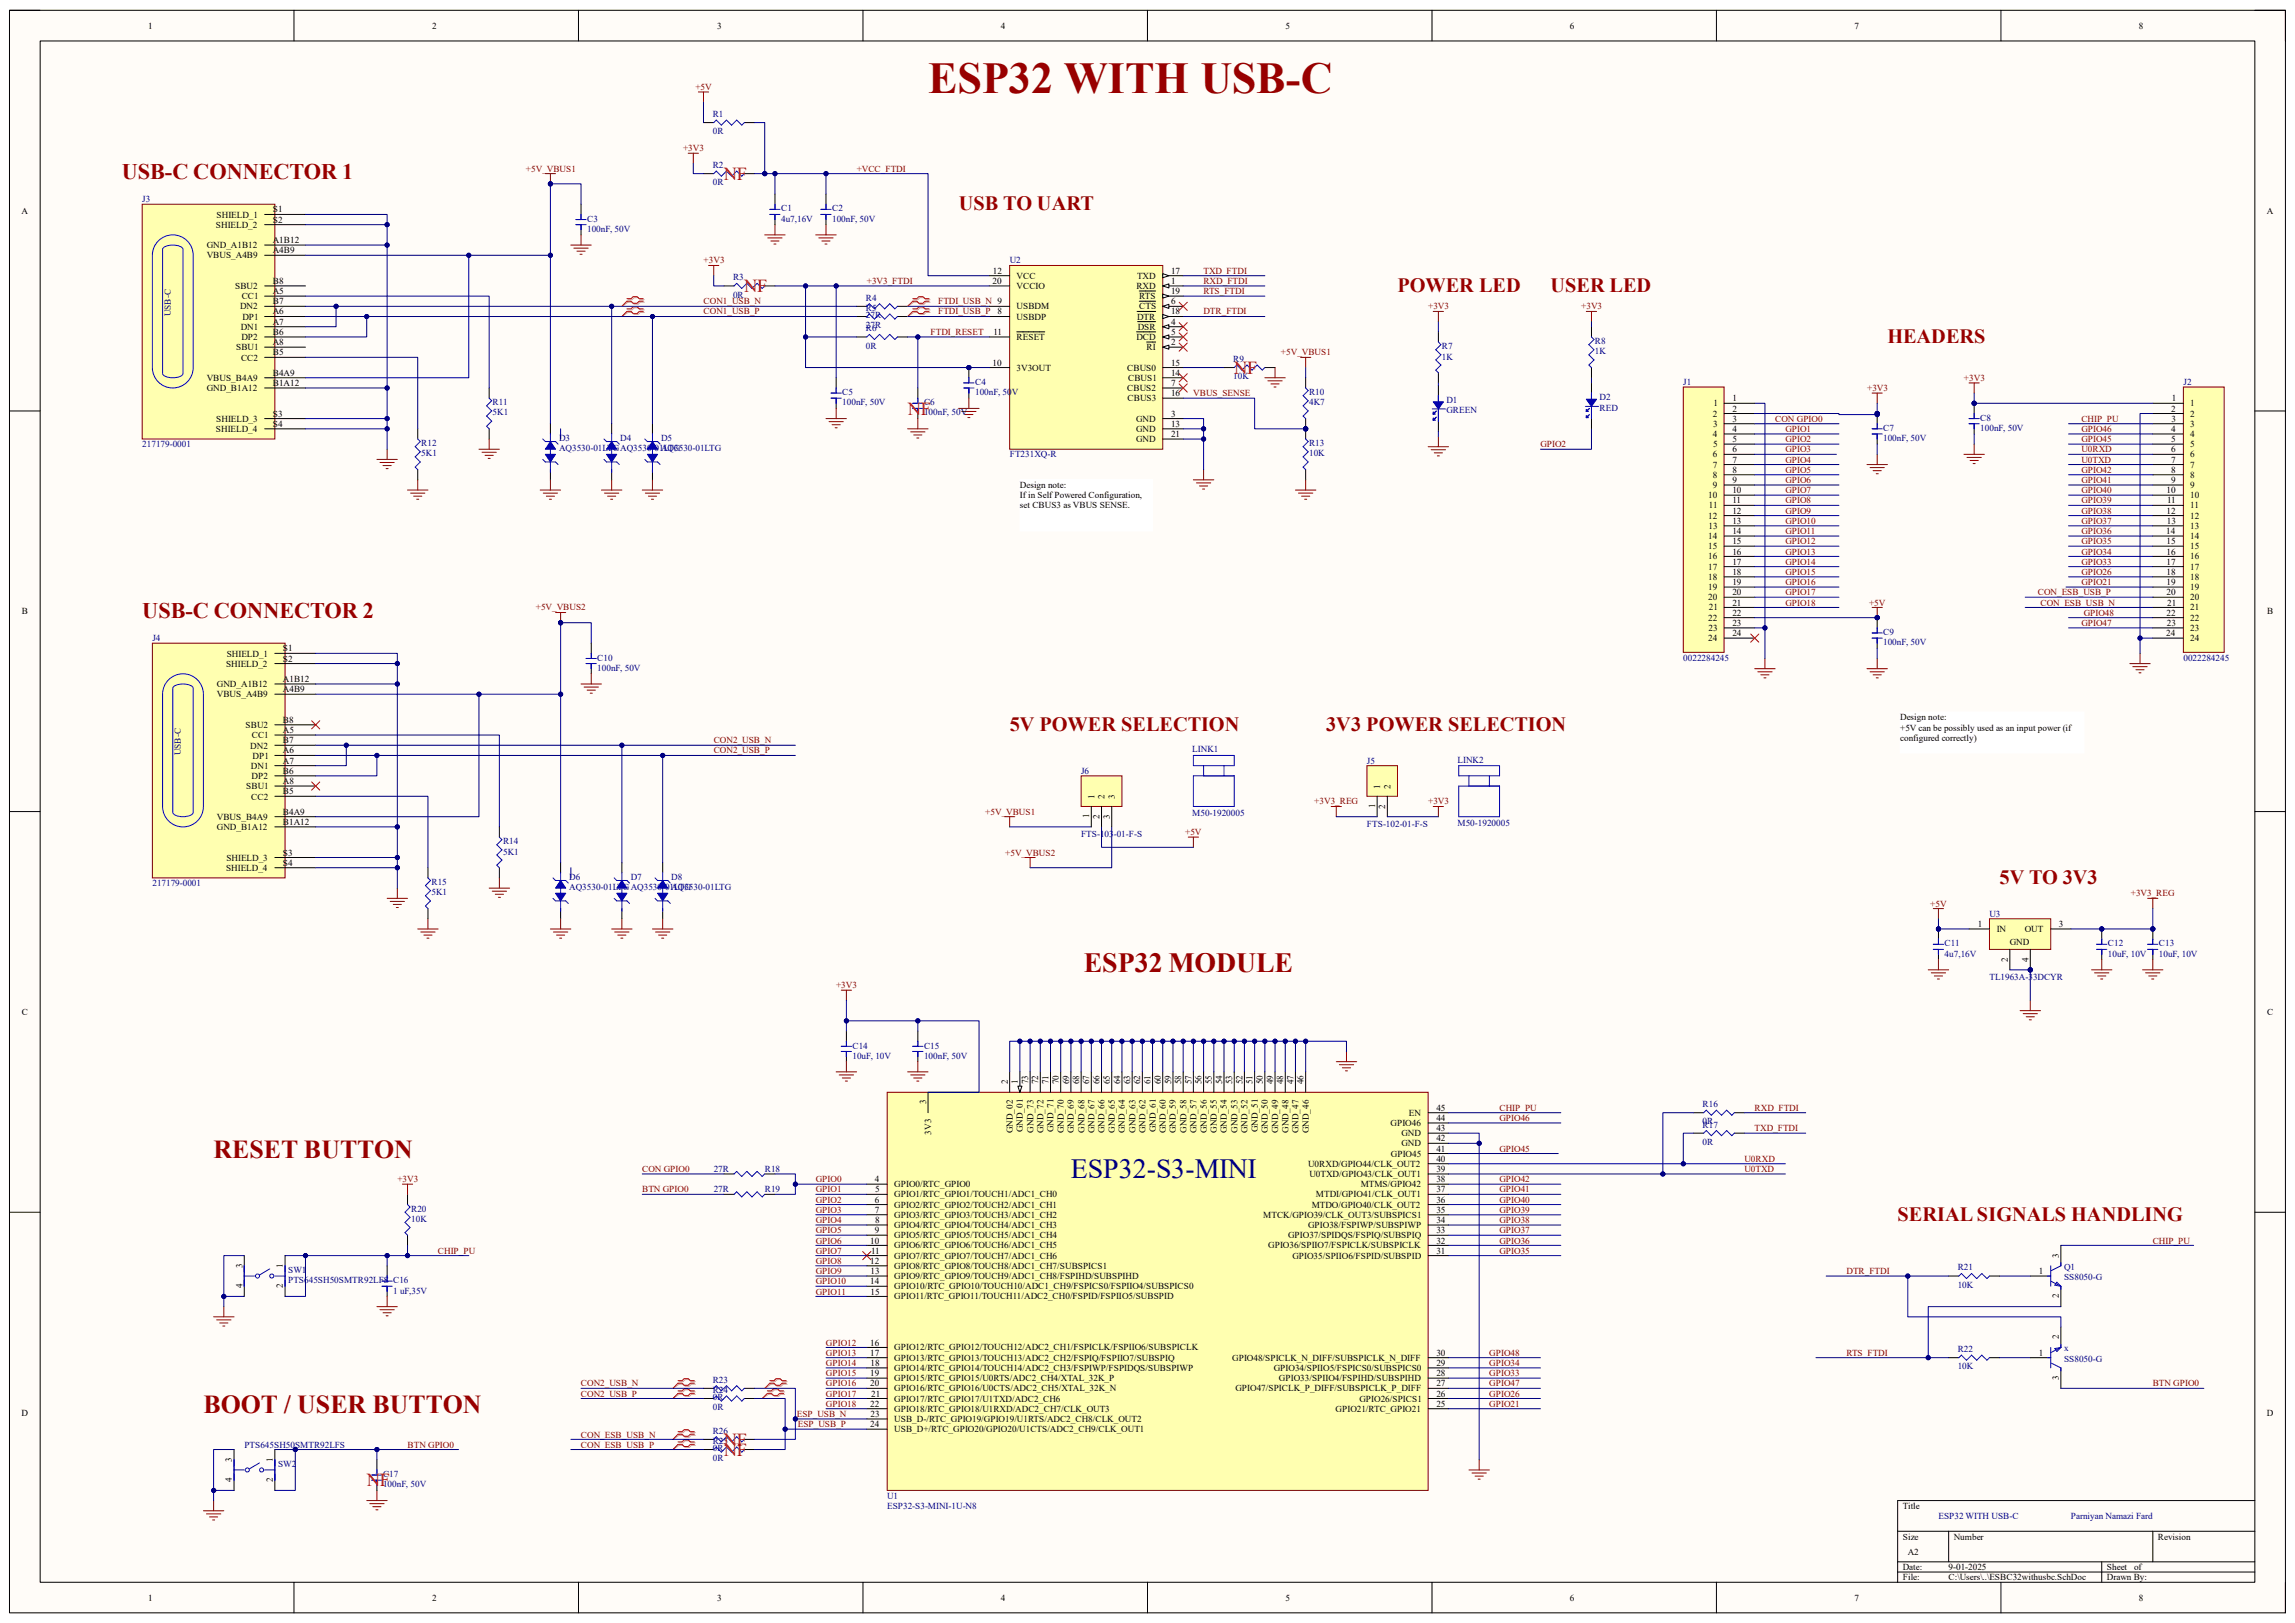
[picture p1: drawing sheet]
<svg xmlns="http://www.w3.org/2000/svg" width="297mm" height="210mm" viewBox="0 0 297 210" stroke-linecap="round" stroke-linejoin="round" font-family="sans-serif">
<defs><g id="words">
<text font-size="5.7" fill="#980000" x="120.1" y="12">ESP32 WITH USB-C</text>
<text font-size="3.6" fill="#980000" x="140.3" y="125.7">ESP32 MODULE</text>
<text font-size="3.6" fill="#000080" x="138.6" y="152.4">ESP32-S3-MINI</text>
<g font-size="3.3" fill="#980000">
<text x="27.6" y="149.9">RESET BUTTON</text>
<text x="26.3" y="182.9">BOOT / USER BUTTON</text>
</g>
<g font-size="2.9" fill="#980000">
<text x="15.7" y="23.2">USB-C CONNECTOR 1</text>
<text x="18.4" y="80">USB-C CONNECTOR 2</text>
</g>
<g font-size="2.6" fill="#980000">
<text x="124.1" y="27.2">USB TO UART</text>
<text x="180.8" y="37.8">POWER LED</text>
<text x="200.7" y="37.8">USER LED</text>
<text x="244.3" y="44.4">HEADERS</text>
<text x="130.7" y="94.5">5V POWER SELECTION</text>
<text x="171.6" y="94.5">3V3 POWER SELECTION</text>
<text x="258.8" y="114.3">5V TO 3V3</text>
<text x="245.6" y="157.9">SERIAL SIGNALS HANDLING</text>
</g>
<g font-size="2.4" fill="#f00">
<text x="93.7" y="23.3">NF</text>
<text x="96.3" y="37.8">NF</text>
<text x="117.5" y="53.6">NF</text>
<text x="159.7" y="48.4">NF</text>
<text x="93.7" y="187.1">NF</text>
<text x="93.7" y="188.4">NF</text>
<text x="47.5" y="192.3">NF</text>
</g>
<g font-size="1.2">
<text x="19.2" y="3.7">1</text>
<text x="55.9" y="3.7">2</text>
<text x="92.8" y="3.7">3</text>
<text x="129.5" y="3.7">4</text>
<text x="166.4" y="3.7">5</text>
<text x="203.2" y="3.7">6</text>
<text x="240" y="3.7">7</text>
<text x="276.8" y="3.7">8</text>
<text x="2.8" y="27.6">A</text>
<text x="27.9" y="29.5">SHIELD_2</text>
<text x="28" y="28.2">SHIELD_1</text>
<text x="35.3" y="27.5">S1</text>
<text x="35.3" y="28.8">S2</text>
<text x="293.4" y="27.6">A</text>
<text x="26.8" y="32.1">GND_A1B12</text>
<text x="26.8" y="33.4">VBUS_A4B9</text>
<text x="35.3" y="31.5">A1B12</text>
<text x="35.3" y="32.8">A4B9</text>
<text x="128.5" y="35.4">12</text>
<text x="151.6" y="35.4">17</text>
<text x="30.4" y="37.4">SBU2</text>
<text x="31.1" y="40">DN2</text>
<text x="31.3" y="38.7">CC1</text>
<text x="31.4" y="41.4">DP1</text>
<text x="35.3" y="38.1">A5</text>
<text x="35.3" y="40.7">A6</text>
<text x="35.3" y="39.4">B7</text>
<text x="35.3" y="36.7">B8</text>
<text x="128.4" y="36.7">20</text>
<text x="129.1" y="40.7">8</text>
<text x="131.6" y="36.1">VCC</text>
<text x="131.6" y="37.4">VCCIO</text>
<text x="131.6" y="40">USBDM</text>
<text x="131.6" y="41.4">USBDP</text>
<text x="147.1" y="37.4">RXD</text>
<text x="147.2" y="41.4">DTR</text>
<text x="147.2" y="36.1">TXD</text>
<text x="147.4" y="40">CTS</text>
<text x="147.4" y="38.7">RTS</text>
<text x="151.6" y="39.4">6</text>
<text x="151.6" y="40.7">18</text>
<text x="151.6" y="38.1">19</text>
<text x="151.6" y="36.7">1</text>
<text x="30.6" y="45.3">SBU1</text>
<text x="31.2" y="42.7">DN1</text>
<text x="31.2" y="46.7">CC2</text>
<text x="31.2" y="44">DP2</text>
<text x="35.3" y="42">A7</text>
<text x="35.3" y="44.7">A8</text>
<text x="35.3" y="46">B5</text>
<text x="35.3" y="43.3">B6</text>
<text x="128.4" y="47.3">10</text>
<text x="128.6" y="43.3">11</text>
<text x="131.6" y="48">3V3OUT</text>
<text x="131.6" y="44">RESET</text>
<text x="145.9" y="48">CBUS0</text>
<text x="147.1" y="44">DCD</text>
<text x="147.2" y="42.7">DSR</text>
<text x="148.4" y="45.3">RI</text>
<text x="151.6" y="47.3">15</text>
<text x="151.6" y="43.3">5</text>
<text x="151.6" y="42">4</text>
<text x="151.6" y="44.7">2</text>
<text x="26.8" y="50.6">GND_B1A12</text>
<text x="26.8" y="49.3">VBUS_B4A9</text>
<text x="35.3" y="50">B1A12</text>
<text x="35.3" y="48.6">B4A9</text>
<text x="35.3" y="53.9">S3</text>
<text x="145.9" y="50.6">CBUS2</text>
<text x="145.9" y="51.9">CBUS3</text>
<text x="146" y="49.3">CBUS1</text>
<text x="151.6" y="48.6">14</text>
<text x="151.6" y="50">7</text>
<text x="151.6" y="51.3">16</text>
<text x="151.6" y="53.9">3</text>
<text x="221.7" y="53.9">2</text>
<text x="221.7" y="52.6">1</text>
<text x="224.2" y="51.9">1</text>
<text x="224.2" y="53.3">2</text>
<text x="281" y="53.3">2</text>
<text x="281.1" y="51.9">1</text>
<text x="283.5" y="52.6">1</text>
<text x="283.5" y="53.9">2</text>
<text x="27.9" y="55.9">SHIELD_4</text>
<text x="28" y="54.6">SHIELD_3</text>
<text x="35.3" y="55.2">S4</text>
<text x="147" y="54.6">GND</text>
<text x="147" y="55.9">GND</text>
<text x="147" y="57.2">GND</text>
<text x="151.6" y="55.2">13</text>
<text x="151.6" y="56.6">21</text>
<text x="221.7" y="56.6">4</text>
<text x="221.7" y="59.2">6</text>
<text x="221.7" y="55.2">3</text>
<text x="221.7" y="57.9">5</text>
<text x="224.2" y="54.6">3</text>
<text x="224.2" y="55.9">4</text>
<text x="224.2" y="57.2">5</text>
<text x="224.2" y="58.5">6</text>
<text x="224.2" y="59.9">7</text>
<text x="281" y="55.9">4</text>
<text x="281" y="57.2">5</text>
<text x="281" y="58.5">6</text>
<text x="281" y="59.9">7</text>
<text x="281" y="54.6">3</text>
<text x="283.5" y="55.2">3</text>
<text x="283.5" y="56.6">4</text>
<text x="283.5" y="57.9">5</text>
<text x="283.5" y="59.2">6</text>
<text x="132" y="63.2">Design note:</text>
<text x="132" y="64.5">If in Self Powered Configuration,</text>
<text x="132" y="65.8">set CBUS3 as VBUS SENSE.</text>
<text x="221.1" y="64.5">10</text>
<text x="221.1" y="65.8">11</text>
<text x="221.7" y="60.5">7</text>
<text x="221.7" y="61.8">8</text>
<text x="221.7" y="63.2">9</text>
<text x="224.2" y="61.2">8</text>
<text x="224.2" y="62.5">9</text>
<text x="224.2" y="63.8">10</text>
<text x="224.2" y="65.2">11</text>
<text x="280.4" y="63.8">10</text>
<text x="280.5" y="65.2">11</text>
<text x="281" y="61.2">8</text>
<text x="281" y="62.5">9</text>
<text x="283.5" y="60.5">7</text>
<text x="283.5" y="61.8">8</text>
<text x="283.5" y="63.2">9</text>
<text x="283.5" y="64.5">10</text>
<text x="283.5" y="65.8">11</text>
<text x="221.1" y="67.1">12</text>
<text x="221.1" y="69.8">14</text>
<text x="221.1" y="71.1">15</text>
<text x="221.1" y="68.5">13</text>
<text x="224.2" y="66.5">12</text>
<text x="224.2" y="67.8">13</text>
<text x="224.2" y="69.1">14</text>
<text x="224.2" y="70.4">15</text>
<text x="224.2" y="71.8">16</text>
<text x="280.3" y="69.1">14</text>
<text x="280.4" y="66.5">12</text>
<text x="280.4" y="70.4">15</text>
<text x="280.4" y="71.8">16</text>
<text x="280.4" y="67.8">13</text>
<text x="283.5" y="67.1">12</text>
<text x="283.5" y="68.5">13</text>
<text x="283.5" y="69.8">14</text>
<text x="283.5" y="71.1">15</text>
<text x="221.1" y="72.4">16</text>
<text x="221.1" y="73.7">17</text>
<text x="221.1" y="75.1">18</text>
<text x="221.1" y="76.4">19</text>
<text x="221.1" y="77.7">20</text>
<text x="224.2" y="73.1">17</text>
<text x="224.2" y="74.4">18</text>
<text x="224.2" y="75.7">19</text>
<text x="224.2" y="77">20</text>
<text x="280.4" y="73.1">17</text>
<text x="280.4" y="74.4">18</text>
<text x="280.4" y="75.7">19</text>
<text x="280.4" y="77">20</text>
<text x="283.5" y="72.4">16</text>
<text x="283.5" y="73.7">17</text>
<text x="283.5" y="75.1">18</text>
<text x="283.5" y="76.4">19</text>
<text x="283.5" y="77.7">20</text>
<text x="2.8" y="79.5">B</text>
<text x="221.1" y="80.3">22</text>
<text x="221.1" y="83">24</text>
<text x="221.1" y="81.7">23</text>
<text x="221.1" y="79">21</text>
<text x="224.2" y="78.4">21</text>
<text x="224.2" y="79.7">22</text>
<text x="224.2" y="81">23</text>
<text x="224.2" y="82.3">24</text>
<text x="280.3" y="82.3">24</text>
<text x="280.4" y="79.7">22</text>
<text x="280.4" y="81">23</text>
<text x="280.5" y="78.4">21</text>
<text x="283.5" y="79">21</text>
<text x="283.5" y="80.3">22</text>
<text x="283.5" y="81.7">23</text>
<text x="283.5" y="83">24</text>
<text x="293.4" y="79.5">B</text>
<text x="28.1" y="88.9">GND_A1B12</text>
<text x="29.3" y="86.3">SHIELD_2</text>
<text x="29.3" y="85">SHIELD_1</text>
<text x="36.6" y="88.3">A1B12</text>
<text x="36.6" y="89.6">A4B9</text>
<text x="36.6" y="84.3">S1</text>
<text x="36.6" y="85.6">S2</text>
<text x="28.1" y="90.3">VBUS_A4B9</text>
<text x="31.8" y="94.2">SBU2</text>
<text x="32.6" y="95.5">CC1</text>
<text x="36.6" y="94.9">A5</text>
<text x="36.6" y="93.6">B8</text>
<text x="245.9" y="93.2">Design note:</text>
<text x="245.9" y="94.5">+5V can be possibly used as an input power (if</text>
<text x="245.9" y="95.8">configured correctly)</text>
<text x="32.4" y="96.9">DN2</text>
<text x="32.5" y="99.5">DN1</text>
<text x="32.6" y="100.8">DP2</text>
<text x="32.7" y="98.2">DP1</text>
<text x="36.6" y="97.5">A6</text>
<text x="36.6" y="98.8">A7</text>
<text x="36.6" y="101.5">A8</text>
<text x="36.6" y="100.2">B6</text>
<text x="36.6" y="96.2">B7</text>
<text x="28.1" y="107.4">GND_B1A12</text>
<text x="28.1" y="106.1">VBUS_B4A9</text>
<text x="31.9" y="102.1">SBU1</text>
<text x="32.5" y="103.5">CC2</text>
<text x="36.6" y="106.8">B1A12</text>
<text x="36.6" y="105.4">B4A9</text>
<text x="36.6" y="102.8">B5</text>
<text x="141" y="105.9" transform="rotate(-90 141 105.9)">1</text>
<text x="141.6" y="103.4" transform="rotate(-90 141.6 103.4)">1</text>
<text x="142.3" y="106" transform="rotate(-90 142.3 106)">2</text>
<text x="143" y="103.4" transform="rotate(-90 143 103.4)">2</text>
<text x="143.6" y="105.9" transform="rotate(-90 143.6 105.9)">3</text>
<text x="144.3" y="103.4" transform="rotate(-90 144.3 103.4)">3</text>
<text x="178" y="104.6" transform="rotate(-90 178 104.6)">1</text>
<text x="178.6" y="102.1" transform="rotate(-90 178.6 102.1)">1</text>
<text x="179.3" y="104.6" transform="rotate(-90 179.3 104.6)">2</text>
<text x="180" y="102.1" transform="rotate(-90 180 102.1)">2</text>
<text x="29.3" y="112.7">SHIELD_4</text>
<text x="29.3" y="111.4">SHIELD_3</text>
<text x="36.6" y="110.7">S3</text>
<text x="36.6" y="112">S4</text>
<text x="255.9" y="120">1</text>
<text x="266.4" y="120">3</text>
<text x="258.4" y="120.6">IN</text>
<text x="259.8" y="124.5" transform="rotate(-90 259.8 124.5)">2</text>
<text x="260.1" y="122.3">GND</text>
<text x="262" y="120.6">OUT</text>
<text x="262.5" y="124.5" transform="rotate(-90 262.5 124.5)">4</text>
<text x="2.8" y="131.4">C</text>
<text x="293.4" y="131.4">C</text>
<text x="119.8" y="142.9" transform="rotate(-90 119.8 142.9)">3</text>
<text x="130.4" y="140.3" transform="rotate(-90 130.4 140.3)">2</text>
<text x="131.7" y="140.3" transform="rotate(-90 131.7 140.3)">1</text>
<text x="133.1" y="140.3" transform="rotate(-90 133.1 140.3)">73</text>
<text x="134.4" y="140.3" transform="rotate(-90 134.4 140.3)">72</text>
<text x="135.7" y="140.3" transform="rotate(-90 135.7 140.3)">71</text>
<text x="137" y="140.3" transform="rotate(-90 137 140.3)">70</text>
<text x="138.3" y="140.3" transform="rotate(-90 138.3 140.3)">69</text>
<text x="139.7" y="140.3" transform="rotate(-90 139.7 140.3)">68</text>
<text x="141" y="140.3" transform="rotate(-90 141 140.3)">67</text>
<text x="142.3" y="140.3" transform="rotate(-90 142.3 140.3)">66</text>
<text x="143.6" y="140.3" transform="rotate(-90 143.6 140.3)">65</text>
<text x="145" y="140.3" transform="rotate(-90 145 140.3)">64</text>
<text x="146.3" y="140.3" transform="rotate(-90 146.3 140.3)">63</text>
<text x="147.6" y="140.3" transform="rotate(-90 147.6 140.3)">62</text>
<text x="148.9" y="140.3" transform="rotate(-90 148.9 140.3)">61</text>
<text x="150.2" y="140.3" transform="rotate(-90 150.2 140.3)">60</text>
<text x="151.6" y="140.3" transform="rotate(-90 151.6 140.3)">59</text>
<text x="152.9" y="140.3" transform="rotate(-90 152.9 140.3)">58</text>
<text x="154.2" y="140.3" transform="rotate(-90 154.2 140.3)">57</text>
<text x="155.5" y="140.3" transform="rotate(-90 155.5 140.3)">56</text>
<text x="156.8" y="140.3" transform="rotate(-90 156.8 140.3)">55</text>
<text x="158.2" y="140.3" transform="rotate(-90 158.2 140.3)">54</text>
<text x="159.5" y="140.3" transform="rotate(-90 159.5 140.3)">53</text>
<text x="160.8" y="140.3" transform="rotate(-90 160.8 140.3)">52</text>
<text x="162.1" y="140.3" transform="rotate(-90 162.1 140.3)">51</text>
<text x="163.5" y="140.3" transform="rotate(-90 163.5 140.3)">50</text>
<text x="164.8" y="140.3" transform="rotate(-90 164.8 140.3)">49</text>
<text x="166.1" y="140.3" transform="rotate(-90 166.1 140.3)">48</text>
<text x="167.4" y="140.3" transform="rotate(-90 167.4 140.3)">47</text>
<text x="168.7" y="140.3" transform="rotate(-90 168.7 140.3)">46</text>
<text x="185.9" y="143.7">45</text>
<text x="120.5" y="146.9" transform="rotate(-90 120.5 146.9)">3V3</text>
<text x="131.1" y="146.6" transform="rotate(-90 131.1 146.6)">GND_02</text>
<text x="132.4" y="146.5" transform="rotate(-90 132.4 146.5)">GND_01</text>
<text x="133.7" y="146.6" transform="rotate(-90 133.7 146.6)">GND_73</text>
<text x="135" y="146.6" transform="rotate(-90 135 146.6)">GND_72</text>
<text x="136.4" y="146.5" transform="rotate(-90 136.4 146.5)">GND_71</text>
<text x="137.7" y="146.6" transform="rotate(-90 137.7 146.6)">GND_70</text>
<text x="139" y="146.6" transform="rotate(-90 139 146.6)">GND_69</text>
<text x="140.3" y="146.6" transform="rotate(-90 140.3 146.6)">GND_68</text>
<text x="141.6" y="146.6" transform="rotate(-90 141.6 146.6)">GND_67</text>
<text x="143" y="146.6" transform="rotate(-90 143 146.6)">GND_66</text>
<text x="144.3" y="146.6" transform="rotate(-90 144.3 146.6)">GND_65</text>
<text x="145.6" y="146.6" transform="rotate(-90 145.6 146.6)">GND_64</text>
<text x="146.9" y="146.6" transform="rotate(-90 146.9 146.6)">GND_63</text>
<text x="148.3" y="146.6" transform="rotate(-90 148.3 146.6)">GND_62</text>
<text x="149.6" y="146.5" transform="rotate(-90 149.6 146.5)">GND_61</text>
<text x="150.9" y="146.6" transform="rotate(-90 150.9 146.6)">GND_60</text>
<text x="152.2" y="146.6" transform="rotate(-90 152.2 146.6)">GND_59</text>
<text x="153.5" y="146.6" transform="rotate(-90 153.5 146.6)">GND_58</text>
<text x="154.9" y="146.6" transform="rotate(-90 154.9 146.6)">GND_57</text>
<text x="156.2" y="146.6" transform="rotate(-90 156.2 146.6)">GND_56</text>
<text x="157.5" y="146.6" transform="rotate(-90 157.5 146.6)">GND_55</text>
<text x="158.8" y="146.6" transform="rotate(-90 158.8 146.6)">GND_54</text>
<text x="160.1" y="146.6" transform="rotate(-90 160.1 146.6)">GND_53</text>
<text x="161.5" y="146.6" transform="rotate(-90 161.5 146.6)">GND_52</text>
<text x="162.8" y="146.5" transform="rotate(-90 162.8 146.5)">GND_51</text>
<text x="164.1" y="146.6" transform="rotate(-90 164.1 146.6)">GND_50</text>
<text x="165.4" y="146.6" transform="rotate(-90 165.4 146.6)">GND_49</text>
<text x="166.8" y="146.6" transform="rotate(-90 166.8 146.6)">GND_48</text>
<text x="168.1" y="146.6" transform="rotate(-90 168.1 146.6)">GND_47</text>
<text x="169.4" y="146.6" transform="rotate(-90 169.4 146.6)">GND_46</text>
<text x="180" y="145.7">GPIO46</text>
<text x="180" y="149.7">GPIO45</text>
<text x="181.4" y="148.3">GND</text>
<text x="181.4" y="147">GND</text>
<text x="182.3" y="144.4">EN</text>
<text x="185.9" y="149">41</text>
<text x="185.9" y="147.7">42</text>
<text x="185.9" y="146.4">43</text>
<text x="185.9" y="145">44</text>
<text x="113.2" y="153">4</text>
<text x="113.2" y="155.6">6</text>
<text x="113.2" y="154.3">5</text>
<text x="115.7" y="153.6">GPIO0/RTC_GPIO0</text>
<text x="115.7" y="154.9">GPIO1/RTC_GPIO1/TOUCH1/ADC1_CH0</text>
<text x="169.3" y="151">U0RXD/GPIO44/CLK_OUT2</text>
<text x="169.5" y="152.3">U0TXD/GPIO43/CLK_OUT1</text>
<text x="170.3" y="154.9">MTDI/GPIO41/CLK_OUT1</text>
<text x="176.1" y="153.6">MTMS/GPIO42</text>
<text x="185.9" y="155.6">36</text>
<text x="185.9" y="154.3">37</text>
<text x="185.9" y="153">38</text>
<text x="185.9" y="151.6">39</text>
<text x="185.9" y="150.3">40</text>
<text x="112.6" y="160.9">10</text>
<text x="113.2" y="156.9">7</text>
<text x="113.2" y="159.6">9</text>
<text x="113.2" y="158.2">8</text>
<text x="115.7" y="156.3">GPIO2/RTC_GPIO2/TOUCH2/ADC1_CH1</text>
<text x="115.7" y="157.6">GPIO3/RTC_GPIO3/TOUCH3/ADC1_CH2</text>
<text x="115.7" y="158.9">GPIO4/RTC_GPIO4/TOUCH4/ADC1_CH3</text>
<text x="115.7" y="160.2">GPIO5/RTC_GPIO5/TOUCH5/ADC1_CH4</text>
<text x="115.7" y="161.5">GPIO6/RTC_GPIO6/TOUCH6/ADC1_CH5</text>
<text x="163.5" y="157.6">MTCK/GPIO39/CLK_OUT3/SUBSPICS1</text>
<text x="164.1" y="161.5">GPIO36/SPIIO7/FSPICLK/SUBSPICLK</text>
<text x="166.7" y="160.2">GPIO37/SPIDQS/FSPIQ/SUBSPIQ</text>
<text x="169.3" y="158.9">GPIO38/FSPIWP/SUBSPIWP</text>
<text x="169.8" y="156.3">MTDO/GPIO40/CLK_OUT2</text>
<text x="185.9" y="160.9">32</text>
<text x="185.9" y="159.6">33</text>
<text x="185.9" y="158.2">34</text>
<text x="185.9" y="156.9">35</text>
<text x="31.4" y="166.7" transform="rotate(-90 31.4 166.7)">4</text>
<text x="31.4" y="164" transform="rotate(-90 31.4 164)">3</text>
<text x="36.6" y="166.7" transform="rotate(-90 36.6 166.7)">2</text>
<text x="36.6" y="164" transform="rotate(-90 36.6 164)">1</text>
<text x="112.6" y="163.5">12</text>
<text x="112.6" y="166.2">14</text>
<text x="112.6" y="164.8">13</text>
<text x="112.6" y="167.5">15</text>
<text x="112.7" y="162.2">11</text>
<text x="115.7" y="162.9">GPIO7/RTC_GPIO7/TOUCH7/ADC1_CH6</text>
<text x="115.7" y="164.2">GPIO8/RTC_GPIO8/TOUCH8/ADC1_CH7/SUBSPICS1</text>
<text x="115.7" y="165.5">GPIO9/RTC_GPIO9/TOUCH9/ADC1_CH8/FSPIHD/SUBSPIHD</text>
<text x="115.7" y="166.8">GPIO10/RTC_GPIO10/TOUCH10/ADC1_CH9/FSPICS0/FSPIIO4/SUBSPICS0</text>
<text x="167.3" y="162.9">GPIO35/SPIIO6/FSPID/SUBSPID</text>
<text x="185.9" y="162.2">31</text>
<text x="263.9" y="164.8">1</text>
<text x="266.4" y="162.7" transform="rotate(-90 266.4 162.7)">3</text>
<text x="115.7" y="168.1">GPIO11/RTC_GPIO11/TOUCH11/ADC2_CH0/FSPID/FSPIIO5/SUBSPID</text>
<text x="266.4" y="173.3" transform="rotate(-90 266.4 173.3)">2</text>
<text x="266.4" y="168" transform="rotate(-90 266.4 168)">2</text>
<text x="112.6" y="174.1">16</text>
<text x="112.6" y="175.4">17</text>
<text x="112.6" y="178.1">19</text>
<text x="112.6" y="179.4">20</text>
<text x="112.6" y="176.7">18</text>
<text x="115.7" y="174.8">GPIO12/RTC_GPIO12/TOUCH12/ADC2_CH1/FSPICLK/FSPIIO6/SUBSPICLK</text>
<text x="115.7" y="176.1">GPIO13/RTC_GPIO13/TOUCH13/ADC2_CH2/FSPIQ/FSPIIO7/SUBSPIQ</text>
<text x="115.7" y="177.4">GPIO14/RTC_GPIO14/TOUCH14/ADC2_CH3/FSPIWP/FSPIDQS/SUBSPIWP</text>
<text x="115.7" y="178.7">GPIO15/RTC_GPIO15/U0RTS/ADC2_CH4/XTAL_32K_P</text>
<text x="159.5" y="176.1">GPIO48/SPICLK_N_DIFF/SUBSPICLK_N_DIFF</text>
<text x="164.8" y="177.4">GPIO34/SPIIO5/FSPICS0/SUBSPICS0</text>
<text x="165.5" y="178.7">GPIO33/SPIIO4/FSPIHD/SUBSPIHD</text>
<text x="185.9" y="179.4">27</text>
<text x="185.9" y="178.1">28</text>
<text x="185.9" y="176.7">29</text>
<text x="185.9" y="175.4">30</text>
<text x="263.9" y="175.4">1</text>
<text x="266.4" y="178.6" transform="rotate(-90 266.4 178.6)">3</text>
<text x="2.8" y="183.2">D</text>
<text x="112.6" y="182">22</text>
<text x="112.6" y="184.7">24</text>
<text x="112.6" y="183.3">23</text>
<text x="112.7" y="180.7">21</text>
<text x="115.7" y="180">GPIO16/RTC_GPIO16/U0CTS/ADC2_CH5/XTAL_32K_N</text>
<text x="115.7" y="181.4">GPIO17/RTC_GPIO17/U1TXD/ADC2_CH6</text>
<text x="115.7" y="182.7">GPIO18/RTC_GPIO18/U1RXD/ADC2_CH7/CLK_OUT3</text>
<text x="115.7" y="184">USB_D-/RTC_GPIO19/GPIO19/U1RTS/ADC2_CH8/CLK_OUT2</text>
<text x="115.7" y="185.3">USB_D+/RTC_GPIO20/GPIO20/U1CTS/ADC2_CH9/CLK_OUT1</text>
<text x="159.9" y="180">GPIO47/SPICLK_P_DIFF/SUBSPICLK_P_DIFF</text>
<text x="172.8" y="182.7">GPIO21/RTC_GPIO21</text>
<text x="175.9" y="181.4">GPIO26/SPICS1</text>
<text x="185.9" y="182">25</text>
<text x="185.9" y="180.7">26</text>
<text x="293.4" y="183.2">D</text>
<text x="30" y="191.8" transform="rotate(-90 30 191.8)">4</text>
<text x="30" y="189.1" transform="rotate(-90 30 189.1)">3</text>
<text x="35.3" y="191.8" transform="rotate(-90 35.3 191.8)">2</text>
<text x="35.3" y="189.1" transform="rotate(-90 35.3 189.1)">1</text>
<text x="246.3" y="195.2">Title</text>
<text x="246.3" y="199.2">Size</text>
<text x="246.3" y="203.2">Date:</text>
<text x="246.9" y="201.2">A2</text>
<text x="252.2" y="203.2">9-01-2025</text>
<text x="252.9" y="199.2">Number</text>
<text x="272.7" y="203.2">Sheet</text>
<text x="276.2" y="203.2">of</text>
<text x="279.3" y="199.2">Revision</text>
<text x="19.2" y="207.1">1</text>
<text x="55.9" y="207.1">2</text>
<text x="92.8" y="207.1">3</text>
<text x="129.5" y="207.1">4</text>
<text x="166.4" y="207.1">5</text>
<text x="203.2" y="207.1">6</text>
<text x="240" y="207.1">7</text>
<text x="246.3" y="204.5">File:</text>
<text x="252.2" y="204.5">C:\Users\..\ESBC32withusbc.SchDoc</text>
<text x="272.7" y="204.5">Drawn By:</text>
<text x="276.8" y="207.1">8</text>
</g>
<g font-size="1.2" fill="#800000">
<text x="90" y="11.6">+5V</text>
<text x="68.1" y="22.2">+5V_VBUS1</text>
<text x="88.4" y="19.6">+3V3</text>
<text x="110.9" y="22.2">+VCC_FTDI</text>
<text x="91.1" y="34.1">+3V3</text>
<text x="155.7" y="35.4">TXD_FTDI</text>
<text x="91.1" y="39.4">CON1_USB_N</text>
<text x="91.1" y="40.7">CON1_USB_P</text>
<text x="112.2" y="36.7">+3V3_FTDI</text>
<text x="121.4" y="39.4">FTDI_USB_N 9</text>
<text x="121.4" y="40.7">FTDI_USB_P</text>
<text x="155.7" y="36.7">RXD_FTDI</text>
<text x="155.7" y="38.1">RTS_FTDI</text>
<text x="155.7" y="40.7">DTR_FTDI</text>
<text x="184.8" y="40">+3V3</text>
<text x="204.6" y="40">+3V3</text>
<text x="120.4" y="43.3">FTDI_RESET</text>
<text x="165.8" y="46">+5V_VBUS1</text>
<text x="154.4" y="51.3">VBUS_SENSE</text>
<text x="241.6" y="50.6">+3V3</text>
<text x="254.2" y="49.3">+3V3</text>
<text x="199.3" y="57.9">GPIO2</text>
<text x="229.7" y="54.6">CON GPIO0</text>
<text x="231.1" y="55.9">GPIO1</text>
<text x="231.1" y="57.2">GPIO2</text>
<text x="231.1" y="58.5">GPIO3</text>
<text x="231.1" y="59.9">GPIO4</text>
<text x="269.4" y="57.2">GPIO45</text>
<text x="269.4" y="55.9">GPIO46</text>
<text x="269.4" y="54.6">CHIP_PU</text>
<text x="269.4" y="58.5">U0RXD</text>
<text x="269.4" y="59.9">U0TXD</text>
<text x="231.1" y="61.2">GPIO5</text>
<text x="231.1" y="65.2">GPIO8</text>
<text x="231.1" y="62.5">GPIO6</text>
<text x="231.1" y="63.8">GPIO7</text>
<text x="269.4" y="65.2">GPIO39</text>
<text x="269.4" y="63.8">GPIO40</text>
<text x="269.4" y="62.5">GPIO41</text>
<text x="269.4" y="61.2">GPIO42</text>
<text x="231.1" y="66.5">GPIO9</text>
<text x="231.1" y="67.8">GPIO10</text>
<text x="231.1" y="69.1">GPIO11</text>
<text x="231.1" y="70.4">GPIO12</text>
<text x="231.1" y="71.8">GPIO13</text>
<text x="269.4" y="71.8">GPIO34</text>
<text x="269.4" y="70.4">GPIO35</text>
<text x="269.4" y="69.1">GPIO36</text>
<text x="269.4" y="67.8">GPIO37</text>
<text x="269.4" y="66.5">GPIO38</text>
<text x="231.1" y="73.1">GPIO14</text>
<text x="231.1" y="74.4">GPIO15</text>
<text x="231.1" y="75.7">GPIO16</text>
<text x="231.1" y="77">GPIO17</text>
<text x="263.7" y="77">CON_ESB_USB_P</text>
<text x="269.4" y="75.7">GPIO21</text>
<text x="269.4" y="74.4">GPIO26</text>
<text x="269.4" y="73.1">GPIO33</text>
<text x="69.3" y="79">+5V_VBUS2</text>
<text x="231.1" y="78.4">GPIO18</text>
<text x="241.9" y="78.4">+5V</text>
<text x="264.1" y="78.4">CON_ESB_USB_N</text>
<text x="269.4" y="81">GPIO47</text>
<text x="269.7" y="79.7">GPIO48</text>
<text x="92.4" y="96.2">CON2_USB_N</text>
<text x="92.4" y="97.5">CON2_USB_P</text>
<text x="127.5" y="105.4">+5V_VBUS1</text>
<text x="170.1" y="104.1">+3V3_REG</text>
<text x="184.8" y="104.1">+3V3</text>
<text x="130.1" y="110.7">+5V_VBUS2</text>
<text x="153.4" y="108.1">+5V</text>
<text x="249.8" y="117.3">+5V</text>
<text x="275.8" y="116">+3V3_REG</text>
<text x="108.2" y="127.9">+3V3</text>
<text x="194.1" y="143.7">CHIP_PU</text>
<text x="227.1" y="143.7">RXD_FTDI</text>
<text x="194.1" y="149">GPIO45</text>
<text x="194.1" y="145">GPIO46</text>
<text x="227.1" y="146.4">TXD_FTDI</text>
<text x="51.4" y="153">+3V3</text>
<text x="83.1" y="151.6">CON GPIO0</text>
<text x="83.1" y="154.3">BTN GPIO0</text>
<text x="105.6" y="153">GPIO0</text>
<text x="105.6" y="154.3">GPIO1</text>
<text x="105.6" y="155.6">GPIO2</text>
<text x="194.1" y="155.6">GPIO40</text>
<text x="194.1" y="154.3">GPIO41</text>
<text x="194.1" y="153">GPIO42</text>
<text x="225.8" y="151.6">U0TXD</text>
<text x="225.8" y="150.3">U0RXD</text>
<text x="105.6" y="156.9">GPIO3</text>
<text x="105.6" y="158.2">GPIO4</text>
<text x="105.6" y="159.6">GPIO5</text>
<text x="105.6" y="160.9">GPIO6</text>
<text x="194.1" y="160.9">GPIO36</text>
<text x="194.1" y="159.6">GPIO37</text>
<text x="194.1" y="158.2">GPIO38</text>
<text x="194.1" y="156.9">GPIO39</text>
<text x="278.6" y="160.9">CHIP_PU</text>
<text x="56.7" y="162.2">CHIP_PU</text>
<text x="105.6" y="162.2">GPIO7</text>
<text x="105.6" y="164.8">GPIO9</text>
<text x="105.6" y="166.2">GPIO10</text>
<text x="105.6" y="167.5">GPIO11</text>
<text x="105.6" y="163.5">GPIO8</text>
<text x="194.1" y="162.2">GPIO35</text>
<text x="239" y="164.8">DTR_FTDI</text>
<text x="75.2" y="179.4">CON2_USB_N</text>
<text x="106.9" y="174.1">GPIO12</text>
<text x="106.9" y="175.4">GPIO13</text>
<text x="106.9" y="176.7">GPIO14</text>
<text x="106.9" y="178.1">GPIO15</text>
<text x="106.9" y="179.4">GPIO16</text>
<text x="192.7" y="175.4">GPIO48</text>
<text x="192.7" y="179.4">GPIO47</text>
<text x="192.7" y="178.1">GPIO33</text>
<text x="192.7" y="176.7">GPIO34</text>
<text x="239" y="175.4">RTS_FTDI</text>
<text x="278.6" y="179.4">BTN GPIO0</text>
<text x="75.2" y="180.7">CON2_USB_P</text>
<text x="103.1" y="183.3">ESP_USB_N</text>
<text x="103.3" y="184.7">ESP_USB_P</text>
<text x="106.9" y="180.7">GPIO17</text>
<text x="106.9" y="182">GPIO18</text>
<text x="192.7" y="182">GPIO21</text>
<text x="192.7" y="180.7">GPIO26</text>
<text x="52.7" y="187.3">BTN GPIO0</text>
<text x="75.2" y="186">CON_ESB_USB_N</text>
<text x="75.2" y="187.3">CON_ESB_USB_P</text>
</g>
<g font-size="1.2" fill="#000080">
<text x="92.2" y="15.2">R1</text>
<text x="92.2" y="17.4">0R</text>
<text x="92.2" y="21.8">R2</text>
<text x="18.4" y="26.2">J3</text>
<text x="76" y="28.7">C3</text>
<text x="92.2" y="24">0R</text>
<text x="101.1" y="27.3">C1</text>
<text x="101.1" y="28.7">4u7,16V</text>
<text x="107.7" y="27.3">C2</text>
<text x="107.7" y="28.7">100nF, 50V</text>
<text x="76" y="30">100nF, 50V</text>
<text x="130.7" y="34.1">U2</text>
<text x="22.1" y="40.9" transform="rotate(-90 22.1 40.9)">USB-C</text>
<text x="94.9" y="36.3">R3</text>
<text x="94.9" y="38.5">0R</text>
<text x="112.1" y="38.9">R4</text>
<text x="112.1" y="41.1">27R</text>
<text x="112.1" y="40.3">R5</text>
<text x="112.1" y="42.5">27R</text>
<text x="112.1" y="42.9">R6</text>
<text x="112.1" y="45.1">0R</text>
<text x="159.6" y="46.9">R9</text>
<text x="186.6" y="45.2">R7</text>
<text x="186.6" y="46.5">1K</text>
<text x="206.4" y="44.5">R8</text>
<text x="206.4" y="45.8">1K</text>
<text x="63.8" y="52.5">R11</text>
<text x="63.8" y="53.8">5K1</text>
<text x="109" y="51.1">C5</text>
<text x="109" y="52.5">100nF, 50V</text>
<text x="119.6" y="52.5">C6</text>
<text x="119.6" y="53.8">100nF, 50V</text>
<text x="126.2" y="49.8">C4</text>
<text x="126.2" y="51.1">100nF, 50V</text>
<text x="159.6" y="49.1">10K</text>
<text x="169.4" y="51.1">R10</text>
<text x="169.4" y="52.5">4K7</text>
<text x="187.2" y="52.1">D1</text>
<text x="187.2" y="53.5">GREEN</text>
<text x="207" y="51.8">D2</text>
<text x="207" y="53.1">RED</text>
<text x="217.8" y="49.8">J1</text>
<text x="282.6" y="49.8">J2</text>
<text x="18.4" y="57.9">217179-0001</text>
<text x="54.5" y="57.7">R12</text>
<text x="54.5" y="59.1">5K1</text>
<text x="72.3" y="57.1">D3</text>
<text x="72.3" y="58.4">AQ3530-01LTGAQ3530-01LTG</text>
<text x="80.3" y="57.1">D4</text>
<text x="85.6" y="57.1">D5</text>
<text x="85.6" y="58.4">AQ3530-01LTG</text>
<text x="130.7" y="59.2">FT231XQ-R</text>
<text x="169.4" y="57.7">R13</text>
<text x="169.4" y="59.1">10K</text>
<text x="243.7" y="55.8">C7</text>
<text x="243.7" y="57.1">100nF, 50V</text>
<text x="256.3" y="54.4">C8</text>
<text x="256.3" y="55.8">100nF, 50V</text>
<text x="19.7" y="83">J4</text>
<text x="243.7" y="82.2">C9</text>
<text x="243.7" y="83.5">100nF, 50V</text>
<text x="77.3" y="85.5">C10</text>
<text x="77.3" y="86.8">100nF, 50V</text>
<text x="217.8" y="85.5">0022284245</text>
<text x="282.6" y="85.5">0022284245</text>
<text x="23.4" y="97.7" transform="rotate(-90 23.4 97.7)">USB-C</text>
<text x="139.9" y="100.2">J6</text>
<text x="154.3" y="97.4">LINK1</text>
<text x="176.9" y="98.8">J5</text>
<text x="188.6" y="98.7">LINK2</text>
<text x="154.3" y="105.5">M50-1920005</text>
<text x="176.9" y="107">FTS-102-01-F-S</text>
<text x="188.6" y="106.9">M50-1920005</text>
<text x="65.1" y="109.3">R14</text>
<text x="65.1" y="110.6">5K1</text>
<text x="73.7" y="113.9">D6</text>
<text x="81.6" y="113.9">D7</text>
<text x="86.9" y="113.9">D8</text>
<text x="139.9" y="108.3">FTS-103-01-F-S</text>
<text x="19.7" y="114.7">217179-0001</text>
<text x="55.8" y="114.6">R15</text>
<text x="55.8" y="115.9">5K1</text>
<text x="73.7" y="115.2">AQ3530-01LTGAQ3530-01LTG</text>
<text x="86.9" y="115.2">AQ3530-01LTG</text>
<text x="257.5" y="118.6">U3</text>
<text x="251.7" y="122.5">C11</text>
<text x="251.7" y="123.8">4u7,16V</text>
<text x="272.8" y="122.5">C12</text>
<text x="272.8" y="123.8">10uF, 10V</text>
<text x="279.4" y="122.5">C13</text>
<text x="279.4" y="123.8">10uF, 10V</text>
<text x="257.5" y="126.8">TL1963A-33DCYR</text>
<text x="110.3" y="135.7">C14</text>
<text x="110.3" y="137">10uF, 10V</text>
<text x="119.6" y="135.7">C15</text>
<text x="119.6" y="137">100nF, 50V</text>
<text x="220.3" y="143.3">R16</text>
<text x="220.3" y="145.9">R17</text>
<text x="220.3" y="148.2">0R</text>
<text x="220.3" y="145.5">0R</text>
<text x="92.4" y="151.6">27R</text>
<text x="92.4" y="154.3">27R</text>
<text x="99" y="151.6">R18</text>
<text x="99" y="154.3">R19</text>
<text x="53.2" y="156.8">R20</text>
<text x="53.2" y="158.1">10K</text>
<text x="37.3" y="164.7">SW1</text>
<text x="37.3" y="166">PTS645SH50SMTR92LFS C16</text>
<text x="50.9" y="167.4">1 uF,35V</text>
<text x="253.4" y="164.4">R21</text>
<text x="253.4" y="166.6">10K</text>
<text x="267.1" y="164.3">Q1</text>
<text x="267.1" y="165.7">SS8050-G</text>
<text x="92.2" y="178.9">R23</text>
<text x="253.4" y="175">R22</text>
<text x="253.4" y="177.2">10K</text>
<text x="267.1" y="174.9">x</text>
<text x="267.1" y="176.2">SS8050-G</text>
<text x="92.2" y="181.2">0R</text>
<text x="92.2" y="180.3">R24</text>
<text x="92.2" y="182.5">0R</text>
<text x="92.2" y="185.5">R26</text>
<text x="31.6" y="187.3">PTS645SH50SMTR92LFS</text>
<text x="36" y="189.8">SW2</text>
<text x="49.6" y="191.1">C17</text>
<text x="92.2" y="187.8">0R</text>
<text x="92.2" y="186.9">R25</text>
<text x="92.2" y="189.1">0R</text>
<text x="49.6" y="192.4">100nF, 50V</text>
<text x="114.8" y="193.9">U1</text>
<text x="114.8" y="195.2">ESP32-S3-MINI-1U-N8</text>
<text x="250.9" y="196.6">ESP32 WITH USB-C</text>
<text x="268" y="196.6">Parniyan Namazi Fard</text>
</g>
</g></defs>
<path d="M1.2 1.3h294.6v207.4h-294.6z" fill-rule="evenodd" fill="#fffcf8"/>
<path d="M1.2 1.3h294.6v207.4h-294.6z" fill="none" stroke="#000" stroke-width=".13"/>
<path d="M5.2 5.3h286.6v199.4h-286.6z" fill-rule="evenodd" fill="#fffcf8"/>
<g fill="none" stroke="#000" stroke-width=".13">
<path d="M1.2 1.3h4M5.2 5.3h286.6v199.4h-286.6zM38 1.3v4M74.9 1.3v4M111.7 1.3v4M148.5 1.3v4M185.3 1.3v4M222.1 1.3v4M259 1.3v4M291.8 1.3h4v4M1.2 53.2h4M291.8 53.2h4"/>
<path d="M1.2 105h4M291.8 105h4M1.2 156.9h4M291.8 156.9h4M245.6 198.1h46.2M252.2 198.1v4M278.6 198.1v4M291.8 194.2h-46.2v10.5M38 204.7v4M74.9 204.7v4M111.7 204.7v4M148.5 204.7v4"/>
<path d="M185.3 204.7v4M222.1 204.7v4M245.6 202.1h46.2M245.6 203.4h46.2M259 204.7v4M272 202.1v2.6M295.8 204.7v4"/>
</g>
<path d="M114.8 141.3h70v51.6h-70z" fill-rule="evenodd" fill="#ffffb0"/>
<path d="M114.8 141.3h70v51.6h-70z" fill="none" stroke="#800000" stroke-width=".13"/>
<path d="M132 138.7v2.6" fill="none" stroke="#000" stroke-width=".13"/>
<path d="M131.7 140.5h.6l-.3 .8z" fill="#f8fcff"/>
<g fill="none" stroke="#000" stroke-width=".13">
<path d="M109.5 133.4v1.3M109.5 136.1v1.3M118.8 133.4v1.3M118.8 136.1v1.3M130.7 138.7v2.6M133.3 138.7v2.6M134.6 138.7v2.6M136 138.7v2.6M137.3 138.7v2.6M138.6 138.7v2.6M139.9 138.7v2.6M141.2 138.7v2.6"/>
<path d="M142.6 138.7v2.6M143.9 138.7v2.6M145.2 138.7v2.6M146.5 138.7v2.6M147.8 138.7v2.6M149.2 138.7v2.6M150.5 138.7v2.6M151.8 138.7v2.6M153.1 138.7v2.6M154.4 138.7v2.6M155.8 138.7v2.6M157.1 138.7v2.6"/>
<path d="M158.4 138.7v2.6M159.7 138.7v2.6M161 138.7v2.6M162.4 138.7v2.6M163.7 138.7v2.6M165 138.7v2.6M166.3 138.7v2.6M167.7 138.7v2.6M169 138.7v2.6M52.7 154.5v1.4M52.7 159.8v1.4M93.7 154.5h1.3"/>
<path d="M93.7 151.9h1.3M99 154.5h1.3M99 151.9h1.3M112.2 153.2h2.6M112.2 154.5h2.6M112.2 155.9h2.6M112.2 157.2h2.6M112.2 158.5h2.6M112.2 159.8h2.6M120.1 141.3v2.7M131.7 140.5h.6l-.3 .8zM184.8 153.2h2.7"/>
<path d="M184.8 154.5h2.7M184.8 155.9h2.7M184.8 158.5h2.7M184.8 159.8h2.7M184.8 157.2h2.7M184.8 151.9h2.7M184.8 150.6h2.7M184.8 149.3h2.7M184.8 147.9h2.7M184.8 146.6h2.7M184.8 145.3h2.7M184.8 144h2.7"/>
<path d="M31.6 162.5v5.3M36.9 162.5v5.3M50.1 163.8v1.3M50.1 166.4v1.4M112.2 161.2h2.6M112.2 162.5h2.6M112.2 163.8h2.6M112.2 165.1h2.6M112.2 166.4h2.6M112.2 167.8h2.6M112.2 174.4h2.6M112.2 175.7h2.6"/>
<path d="M112.2 177h2.6M112.2 178.3h2.6M112.2 179.7h2.6M184.8 161.2h2.7M184.8 162.5h2.7M184.8 175.7h2.7M184.8 177h2.7M184.8 178.3h2.7M184.8 179.7h2.7M30.3 187.6v5.3M35.6 187.6v5.3M48.8 188.9v1.3"/>
<path d="M48.8 191.5v1.4M112.2 181h2.6M112.2 182.3h2.6M112.2 183.6h2.6M112.2 184.9h2.6M184.8 181h2.7M184.8 182.3h2.7"/>
</g>
<g fill="none" stroke="#00f" stroke-width=".13">
<path d="M108.9 136.1h1.3M108.9 135.4h1.3M109.5 134.7v.7M109.5 136.1v.6M118.1 136.1h1.3M118.1 135.4h1.3M118.8 134.7v.7M118.8 136.1v.6M52.7 155.9l.4 .3-.7 .7 .7 .6-.7 .7 .7 .6-.7 .7 .3 .3M95 151.9l.3-.3 .7 .6 .7-.6 .6 .6 .7-.6 .6 .6 .4-.3M95 154.5l.3-.3 .7 .7 .7-.7 .6 .7 .7-.7 .6 .7 .4-.4M31.6 165.1h1.3"/>
<path d="M31.6 163.8v2.6M34.9 164.2l-1.3 .8M35.6 165.1h1.3M36.9 163.8v2.6M49.4 166.4h1.4M49.4 165.8h1.4M50.1 165.1v.7M50.1 166.4v.7M30.3 190.2h1.3M30.3 188.9v2.6M33.6 189.3l-1.3 .8M34.2 190.2h1.4"/>
<path d="M35.6 188.9v2.6M48.1 191.5h1.3M48.1 190.9h1.3M48.8 190.2v.7M48.8 191.5v.7"/>
<circle cx="33.3" cy="165.1" r=".26"/>
<circle cx="35.2" cy="165.1" r=".26"/>
<circle cx="32" cy="190.2" r=".26"/>
<circle cx="33.9" cy="190.2" r=".26"/>
</g>
<g fill="none" stroke="#800000" stroke-width=".13">
<path d="M108.2 138.7h2.7M108.6 139.1h1.9M108.9 128.1h1.3M109 139.5h1.1M109.4 139.9h.3M109.5 128.1v1.4M109.5 137.4v1.3M117.5 138.7h2.6M117.9 139.1h1.8M118.3 139.5h1M118.6 139.9h.3M118.8 137.4v1.3"/>
<path d="M172.9 137.4h2.7M173.3 137.8h1.9M173.7 138.2h1.1M174.1 138.6h.3M174.3 136.1v1.3M52.1 153.2h1.3M52.7 153.2v1.3M27.6 170.4h2.7M28 170.8h1.9M28.4 171.2h1.1M28.8 171.6h.3M29 169.1v1.3"/>
<path d="M48.8 169.1h2.6M49.2 169.5h1.8M49.6 169.9h1M50 170.3h.2M50.1 167.8v1.3M26.3 195.5h2.7M26.7 195.9h1.9M27.1 196.3h1.1M27.5 196.7h.3M27.6 194.2v1.3M47.5 194.2h2.6M47.9 194.6h1.8"/>
<path d="M48.2 195h1.1M48.7 195.4h.2M48.8 192.9v1.3M190.1 190.2h2.7M190.5 190.6h1.9M190.9 191h1.1M191.3 191.4h.3M191.4 188.9v1.3"/>
</g>
<path d="M18.4 26.4h17.2v30.4h-17.2z" fill-rule="evenodd" fill="#ffffb0"/>
<path d="M18.4 26.4h17.2v30.4h-17.2z" fill="none" stroke="#800000" stroke-width=".13"/>
<g fill="none" stroke="#000" stroke-width=".13">
<path d="M34.3 31.7h5.2M34.3 33h5.2M34.3 38.3h5.2M34.3 39.6h5.2M34.3 37h5.2M34.3 27.7h5.2M34.3 29.1h5.2M34.3 41h5.2M34.3 42.3h5.2M34.3 44.9h5.2M34.3 50.2h5.2M34.3 48.9h5.2"/>
<path d="M34.3 46.2h5.2M34.3 43.6h5.2M34.3 54.2h5.2M34.3 55.5h5.2"/>
</g>
<path d="M20.3 31.4a2.64 2.64 0 0 1 2.9-.9 2.64 2.64 0 0 1 1.8 2.5v14.6a2.64 2.64 0 0 1-2.6 2.6 2.64 2.64 0 0 1-2.7-2.6v-14.6l.1-.6 .2-.5zM21.1 32.1a2.33 2.33 0 0 1 2.5 0l.1 .2v16a1.23 1.23 0 0 1-1.3 .6 1.23 1.23 0 0 1-1.4-.6v-16z" fill="none" stroke="#00f" stroke-width=".13"/>
<path d="M19.7 83.2h17.2v30.4h-17.2z" fill-rule="evenodd" fill="#ffffb0"/>
<path d="M70.6 22.5h1.3M71.2 22.5v1.3M48.8 59.4h2.6M49.2 59.8h1.8M50.1 58.1v1.3M49.6 60.2h1M50 60.6h.2M19.7 83.2h17.2v30.4h-17.2z" fill="none" stroke="#800000" stroke-width=".13"/>
<g fill="none" stroke="#000" stroke-width=".13">
<path d="M35.6 88.5h5.3M35.6 89.8h5.3M35.6 95.1h5.3M35.6 97.8h5.3M35.6 99.1h5.3M35.6 96.4h5.3M35.6 93.8h5.3M35.6 84.5h5.3M35.6 85.9h5.3M35.6 101.7h5.3M35.6 107h5.3M35.6 105.7h5.3"/>
<path d="M35.6 103h5.3M35.6 100.4h5.3M35.6 111h5.3M35.6 112.3h5.3"/>
</g>
<path d="M21.6 88.2a2.64 2.64 0 0 1 3-.9 2.64 2.64 0 0 1 1.7 2.5v14.6a2.64 2.64 0 0 1-2.6 2.6 2.64 2.64 0 0 1-2.7-2.6v-14.6l.1-.6 .2-.5zM22.5 88.9a2.33 2.33 0 0 1 2.4 0l.1 .2v16a1.23 1.23 0 0 1-1.3 .6 1.23 1.23 0 0 1-1.3-.6v-16z" fill="none" stroke="#00f" stroke-width=".13"/>
<circle cx="71.2" cy="23.8" r=".26" fill="#000080"/>
<circle cx="71.2" cy="23.8" r=".26" fill="none" stroke="#000080" stroke-width=".13"/>
<path d="M75.2 26.4v1.3M75.2 29.1v1.3M54.1 55.5v1.3M63.3 50.2v1.3M63.3 55.5v1.3M84.4 54.8v1.3M54.1 60.8v1.3M84.4 60.8v1.3" fill="none" stroke="#000" stroke-width=".13"/>
<path d="M74.5 29.1h1.4M74.5 28.4h1.4M75.2 27.7v.7M75.2 29.1v.6M54.1 56.8l.3 .3-.7 .7 .7 .7-.7 .6 .7 .7-.7 .6 .4 .4M63.3 51.5l.3 .4-.6 .6 .6 .7-.6 .6 .6 .7-.6 .7 .3 .3M83.4 59.4l.4 .4h1.3l.3 .3M83.4 56.8l.4 .3h1.3l.3 .4M84.4 56.1v5" fill="none" stroke="#00f" stroke-width=".13"/>
<g fill="none" stroke="#800000" stroke-width=".13">
<path d="M73.9 31.7h2.6M74.3 32.1h1.8M74.7 32.5h1M75.1 32.9h.2M75.2 30.4v1.3M62 58.1h2.6M62.4 58.5h1.8M62.8 58.9h1M63.2 59.3h.2M63.3 56.8v1.3M52.7 63.4h2.7M53.1 63.8h1.9"/>
<path d="M53.5 64.2h1.1M53.9 64.6h.3M54.1 62.1v1.3"/>
</g>
<path d="M83.8 58.8h1.3l-.7 1z" fill="#00f"/>
<path d="M83.8 58.8h1.3l-.7 1z" fill="none" stroke="#00f" stroke-width=".13"/>
<path d="M84.4 57.1l.7 1h-1.3z" fill="#00f"/>
<path d="M70.2 59.4l.4 .4h1.3l.3 .3M70.2 56.8l.4 .3h1.3l.3 .4M71.2 56.1v5M84.4 57.1l.7 1h-1.3z" fill="none" stroke="#00f" stroke-width=".13"/>
<path d="M71.2 54.8v1.3M71.2 60.8v1.3" fill="none" stroke="#000" stroke-width=".13"/>
<path d="M70.6 58.8h1.3l-.7 1z" fill="#00f"/>
<path d="M70.6 58.8h1.3l-.7 1z" fill="none" stroke="#00f" stroke-width=".13"/>
<path d="M71.2 57.1l.7 1h-1.3z" fill="#00f"/>
<path d="M71.2 57.1l.7 1h-1.3zM78.2 59.4l.3 .4h1.3l.3 .3M78.2 56.8l.3 .3h1.3l.3 .4M79.2 56.1v5" fill="none" stroke="#00f" stroke-width=".13"/>
<path d="M79.2 54.8v1.3M79.2 60.8v1.3" fill="none" stroke="#000" stroke-width=".13"/>
<path d="M78.5 58.8h1.3l-.6 1z" fill="#00f"/>
<path d="M78.5 58.8h1.3l-.6 1z" fill="none" stroke="#00f" stroke-width=".13"/>
<path d="M79.2 57.1l.6 1h-1.3z" fill="#00f"/>
<path d="M79.2 57.1l.6 1h-1.3z" fill="none" stroke="#00f" stroke-width=".13"/>
<g fill="none" stroke="#800000" stroke-width=".13">
<path d="M69.9 63.4h2.7M70.3 63.8h1.9M70.7 64.2h1.1M71.1 64.6h.3M71.2 62.1v1.3M71.9 79.3h1.3M72.6 79.3v1.3M77.8 63.4h2.7M78.2 63.8h1.9M78.6 64.2h1.1M79 64.6h.3M79.2 62.1v1.3"/>
<path d="M83.1 63.4h2.7M83.5 63.8h1.9M83.9 64.2h1.1M84.3 64.6h.3M84.4 62.1v1.3M50.1 116.2h2.6M50.5 116.6h1.8M50.9 117h1M51.3 117.4h.3M51.4 114.9v1.3"/>
</g>
<circle cx="72.6" cy="80.6" r=".26" fill="#000080"/>
<circle cx="72.6" cy="80.6" r=".26" fill="none" stroke="#000080" stroke-width=".13"/>
<path d="M76.5 83.2v1.3M76.5 85.9v1.3M55.4 112.3v1.3M55.4 117.6v1.3M64.6 107v1.3M64.6 112.3v1.3M85.8 111.6v1.3M85.8 117.6v1.3" fill="none" stroke="#000" stroke-width=".13"/>
<path d="M75.9 85.9h1.3M75.9 85.2h1.3M76.5 84.5v.7M76.5 85.9v.6M55.4 113.6l.3 .3-.6 .7 .6 .7-.6 .6 .6 .7-.6 .6 .3 .4M64.6 108.3l.4 .3-.7 .7 .7 .7-.7 .6 .7 .7-.7 .7 .3 .3M84.8 116.2l.3 .4h1.3l.4 .3M84.8 113.6l.3 .3h1.3l.4 .4M85.8 112.9v5" fill="none" stroke="#00f" stroke-width=".13"/>
<g fill="none" stroke="#800000" stroke-width=".13">
<path d="M75.2 88.5h2.6M75.6 88.9h1.8M76 89.3h1M76.4 89.7h.2M76.5 87.2v1.3M55.4 118.9v1.3M63.3 114.9h2.7M63.7 115.3h1.9M64.1 115.7h1.1M64.5 116.1h.3M64.6 113.6v1.3M54.1 120.2h2.6"/>
<path d="M54.5 120.6h1.8M54.9 121h1M55.3 121.4h.2"/>
</g>
<path d="M85.1 115.6h1.3l-.6 1z" fill="#00f"/>
<path d="M85.1 115.6h1.3l-.6 1z" fill="none" stroke="#00f" stroke-width=".13"/>
<path d="M85.8 113.9l.6 1h-1.3z" fill="#00f"/>
<path d="M71.6 116.2l.3 .4h1.3l.3 .3M71.6 113.6l.3 .3h1.3l.3 .4M72.6 112.9v5M85.8 113.9l.6 1h-1.3z" fill="none" stroke="#00f" stroke-width=".13"/>
<path d="M72.6 111.6v1.3M72.6 117.6v1.3" fill="none" stroke="#000" stroke-width=".13"/>
<path d="M71.9 115.6h1.3l-.6 1z" fill="#00f"/>
<path d="M71.9 115.6h1.3l-.6 1z" fill="none" stroke="#00f" stroke-width=".13"/>
<path d="M72.6 113.9l.6 1h-1.3z" fill="#00f"/>
<path d="M72.6 113.9l.6 1h-1.3zM79.5 116.2l.3 .4h1.3l.4 .3M79.5 113.6l.3 .3h1.3l.4 .4M80.5 112.9v5" fill="none" stroke="#00f" stroke-width=".13"/>
<path d="M80.5 111.6v1.3M80.5 117.6v1.3" fill="none" stroke="#000" stroke-width=".13"/>
<path d="M79.8 115.6h1.3l-.6 1z" fill="#00f"/>
<path d="M79.8 115.6h1.3l-.6 1z" fill="none" stroke="#00f" stroke-width=".13"/>
<path d="M80.5 113.9l.6 1h-1.3z" fill="#00f"/>
<path d="M80.5 113.9l.6 1h-1.3z" fill="none" stroke="#00f" stroke-width=".13"/>
<g fill="none" stroke="#800000" stroke-width=".13">
<path d="M72.6 118.9v1.3M80.5 118.9v1.3M85.8 118.9v1.3M71.2 120.2h2.7M71.6 120.6h1.9M72 121h1.1M72.4 121.4h.3M79.2 120.2h2.6M79.6 120.6h1.8M80 121h1M80.3 121.4h.3M84.4 120.2h2.7"/>
<path d="M84.8 120.6h1.9M85.2 121h1.1M85.6 121.4h.3"/>
</g>
<path d="M139.9 100.4h5.3v4h-5.3z" fill-rule="evenodd" fill="#ffffb0"/>
<path d="M130 105.7h1.3M130.7 105.7v1.3M132.7 111h1.3M133.3 111v1.3M139.9 100.4h5.3v4h-5.3zM153.8 108.3h1.3M154.4 108.3v1.3" fill="none" stroke="#800000" stroke-width=".13"/>
<path d="M141.2 104.4v2.6M142.6 104.4v2.6M143.9 104.4v2.6" fill="none" stroke="#000" stroke-width=".13"/>
<path d="M154.4 97.8h5.3v1.3h-5.3zM155.8 99.1v1.3M158.4 99.1v1.3M154.4 100.4h5.3v4h-5.3z" fill="none" stroke="#00f" stroke-width=".13"/>
<circle cx="262.8" cy="125.5" r=".26" fill="#000080"/>
<circle cx="262.8" cy="125.5" r=".26" fill="none" stroke="#000080" stroke-width=".13"/>
<path d="M257.5 118.9h7.9v4h-7.9z" fill-rule="evenodd" fill="#ffffb0"/>
<path d="M257.5 118.9h7.9v4h-7.9z" fill="none" stroke="#800000" stroke-width=".13"/>
<path d="M254.8 120.2h2.7M260.1 122.9v2.6M262.8 122.9v2.6M265.4 120.2h2.6" fill="none" stroke="#000" stroke-width=".13"/>
<circle cx="262.8" cy="125.5" r=".26" fill="#000080"/>
<circle cx="262.8" cy="125.5" r=".26" fill="none" stroke="#000080" stroke-width=".13"/>
<circle cx="272" cy="120.2" r=".26" fill="#000080"/>
<circle cx="272" cy="120.2" r=".26" fill="none" stroke="#000080" stroke-width=".13"/>
<path d="M272 120.2v1.3" fill="none" stroke="#000" stroke-width=".13"/>
<circle cx="272" cy="120.2" r=".26" fill="#000080"/>
<circle cx="272" cy="120.2" r=".26" fill="none" stroke="#000080" stroke-width=".13"/>
<path d="M272 122.9v1.3" fill="none" stroke="#000" stroke-width=".13"/>
<path d="M271.3 122.9h1.4M271.3 122.2h1.4M272 121.5v.7M272 122.9v.6" fill="none" stroke="#00f" stroke-width=".13"/>
<circle cx="278.6" cy="120.2" r=".26" fill="#000080"/>
<circle cx="278.6" cy="120.2" r=".26" fill="none" stroke="#000080" stroke-width=".13"/>
<path d="M278.6 120.2v1.3" fill="none" stroke="#000" stroke-width=".13"/>
<circle cx="278.6" cy="120.2" r=".26" fill="#000080"/>
<circle cx="278.6" cy="120.2" r=".26" fill="none" stroke="#000080" stroke-width=".13"/>
<path d="M106.9 25.1v1.3M106.9 27.7v1.4M110.9 39.6h1.3M116.1 39.6h1.4M110.9 41h1.3M116.1 41h1.4M278.6 122.9v1.3" fill="none" stroke="#000" stroke-width=".13"/>
<path d="M106.2 27.7h1.4M106.2 27.1h1.4M106.9 26.4v.7M106.9 27.7v.7M112.2 39.6l.3-.3 .7 .7 .6-.7 .7 .7 .7-.7 .6 .7 .3-.4M112.2 41l.3-.4 .7 .7 .6-.7 .7 .7 .7-.7 .6 .7 .3-.3M277.9 122.9h1.4M277.9 122.2h1.4M278.6 121.5v.7M278.6 122.9v.6" fill="none" stroke="#00f" stroke-width=".13"/>
<path d="M130.7 34.4h19.8v23.7h-19.8z" fill-rule="evenodd" fill="#ffffb0"/>
<path d="M130.7 34.4h19.8v23.7h-19.8z" fill="none" stroke="#800000" stroke-width=".13"/>
<path d="M128 35.7h2.7M128 37h2.7M150.5 39.6h2.6M128 47.6h2.7M150.5 47.6h2.6M150.5 48.9h2.6M150.5 50.2h2.6M150.5 51.5h2.6" fill="none" stroke="#000" stroke-width=".13"/>
<path d="M150.5 39.6l.8-.2v.5z" fill="#f8fcff"/>
<path d="M147.4 39h2.2M150.5 39.6l.8-.2v.5zM150.5 43.6h2.6" fill="none" stroke="#000" stroke-width=".13"/>
<path d="M150.5 43.6l.8-.3v.6z" fill="#f8fcff"/>
<path d="M147.1 42.9h2.5M150.5 43.6l.8-.3v.6zM150.5 42.3h2.6" fill="none" stroke="#000" stroke-width=".13"/>
<path d="M150.5 42.3l.8-.3v.5z" fill="#f8fcff"/>
<path d="M147.2 41.6h2.4M150.5 42.3l.8-.3v.5zM150.5 41h2.6" fill="none" stroke="#000" stroke-width=".13"/>
<path d="M150.5 40.7l.8 .3-.8 .2z" fill="#f8fcff"/>
<path d="M128 43.6h2.7M131.6 42.9h3.6M147.2 40.3h2.4M150.5 40.7l.8 .3-.8 .2zM150.5 44.9h2.6" fill="none" stroke="#000" stroke-width=".13"/>
<path d="M150.5 44.9l.8-.2v.5z" fill="#f8fcff"/>
<path d="M150.5 38.3h2.6M148.4 44.3h1.2M150.5 44.9l.8-.2v.5z" fill="none" stroke="#000" stroke-width=".13"/>
<path d="M150.5 38.1l.8 .2-.8 .3z" fill="#f8fcff"/>
<path d="M147.4 37.7h2.2M150.5 38.1l.8 .2-.8 .3zM150.5 37h2.6" fill="none" stroke="#000" stroke-width=".13"/>
<path d="M150.5 37l.8-.3v.6z" fill="#f8fcff"/>
<path d="M150.5 37l.8-.3v.6zM150.5 35.7h2.6" fill="none" stroke="#000" stroke-width=".13"/>
<path d="M150.5 35.4l.8 .3-.8 .2z" fill="#f8fcff"/>
<g fill="none" stroke="#000" stroke-width=".13">
<path d="M91 15.9h1.4M96.3 15.9h1.3M91 22.5h1.4M96.3 22.5h1.3M100.3 25.1v1.3M100.3 27.7v1.4M128 39.6h2.7M150.5 35.4l.8 .3-.8 .2zM108.2 48.9v1.3M108.2 51.5v1.3M128 41h2.7M150.5 54.2h2.6"/>
<path d="M150.5 55.5h2.6M150.5 56.8h2.6"/>
</g>
<g fill="none" stroke="#800000" stroke-width=".13">
<path d="M89.1 19.8h1.3M89.7 19.8v1.3M90.4 11.9h1.3M91 11.9v1.3M99 30.4h2.6M99.4 30.8h1.8M99.8 31.2h1M100.2 31.6h.2M100.3 29.1v1.3M105.6 30.4h2.6M106 30.8h1.8M106.4 31.2h1"/>
<path d="M106.8 31.6h.2M106.9 29.1v1.3"/>
</g>
<path d="M92.4 15.9l.3-.4 .7 .7 .6-.7 .7 .7 .6-.7 .7 .7 .3-.3M92.4 22.5l.3-.4 .7 .7 .6-.7 .7 .7 .6-.7 .7 .7 .3-.3M99.6 27.7h1.3M99.6 27.1h1.3M100.3 26.4v.7M100.3 27.7v.7M107.6 51.5h1.3M107.6 50.9h1.3M108.2 50.2v.7M108.2 51.5v.7" fill="none" stroke="#00f" stroke-width=".13"/>
<circle cx="125.4" cy="47.6" r=".26" fill="#000080"/>
<circle cx="125.4" cy="47.6" r=".26" fill="none" stroke="#000080" stroke-width=".13"/>
<path d="M125.4 47.6v1.3" fill="none" stroke="#000" stroke-width=".13"/>
<circle cx="125.4" cy="47.6" r=".26" fill="#000080"/>
<circle cx="125.4" cy="47.6" r=".26" fill="none" stroke="#000080" stroke-width=".13"/>
<path d="M93.7 37h1.3M99 37h1.3M110.9 43.6h1.3M116.1 43.6h1.4M118.8 50.2v1.3M118.8 52.8v1.4M125.4 50.2v1.3" fill="none" stroke="#000" stroke-width=".13"/>
<path d="M95 37l.3-.3 .7 .6 .7-.6 .6 .6 .7-.6 .6 .6 .4-.3M112.2 43.6l.3-.3 .7 .6 .6-.6 .7 .6 .7-.6 .6 .6 .3-.3M118.1 52.8h1.3M118.1 52.2h1.3M118.8 51.5v.7M118.8 52.8v.7M124.7 50.2h1.3M124.7 49.5h1.3M125.4 48.9v.6M125.4 50.2v.7" fill="none" stroke="#00f" stroke-width=".13"/>
<g fill="none" stroke="#800000" stroke-width=".13">
<path d="M91.7 34.4h1.3M92.4 34.4v1.3M106.9 54.2h2.6M107.3 54.6h1.8M107.7 55h1M108.1 55.4h.2M108.2 52.8v1.4M117.5 55.5h2.6M117.9 55.9h1.8M118.3 56.3h1M118.6 56.7h.3M118.8 54.2v1.3"/>
<path d="M124.1 52.8h2.6M124.5 53.2h1.8M124.9 53.6h1M125.3 54h.2M125.4 51.5v1.3"/>
</g>
<circle cx="169" cy="55.5" r=".26" fill="#000080"/>
<circle cx="169" cy="55.5" r=".26" fill="none" stroke="#000080" stroke-width=".13"/>
<path d="M169 54.2v1.3" fill="none" stroke="#000" stroke-width=".13"/>
<circle cx="169" cy="55.5" r=".26" fill="#000080"/>
<circle cx="169" cy="55.5" r=".26" fill="none" stroke="#000080" stroke-width=".13"/>
<path d="M169 48.9v1.3" fill="none" stroke="#000" stroke-width=".13"/>
<path d="M169 50.2l.3 .3-.7 .7 .7 .7-.7 .6 .7 .7-.7 .6 .4 .4" fill="none" stroke="#00f" stroke-width=".13"/>
<circle cx="169" cy="55.5" r=".26" fill="#000080"/>
<circle cx="169" cy="55.5" r=".26" fill="none" stroke="#000080" stroke-width=".13"/>
<path d="M169 55.5v1.3M169 60.8v1.3" fill="none" stroke="#000" stroke-width=".13"/>
<circle cx="169" cy="55.5" r=".26" fill="#000080"/>
<circle cx="169" cy="55.5" r=".26" fill="none" stroke="#000080" stroke-width=".13"/>
<path d="M169 56.8l.3 .3-.7 .7 .7 .7-.7 .6 .7 .7-.7 .6 .4 .4" fill="none" stroke="#00f" stroke-width=".13"/>
<path d="M168.3 46.2h1.3M169 46.2v1.4" fill="none" stroke="#800000" stroke-width=".13"/>
<path d="M132 62.1h17.2v6.6h-17.2z" fill-rule="evenodd" fill="#fff"/>
<path d="M132 62.1h17.2v6.6h-17.2z" fill="none" stroke="#fff" stroke-width=".13"/>
<g fill="none" stroke="#000" stroke-width=".13">
<path d="M158.4 47.6h1.3M163.7 47.6h1.3M219.2 146.6h1.3M219.2 144h1.3M224.5 146.6h1.3M224.5 144h1.3M252.2 165.1h1.3M252.2 175.7h1.3M257.5 165.1h1.3M257.5 175.7h1.3M262.8 165.1h2.6M262.8 175.7h2.6"/>
<path d="M266.7 161.2v2.6M266.7 166.4v2.7M266.7 171.7v2.7M266.7 177v2.7"/>
</g>
<g fill="none" stroke="#00f" stroke-width=".13">
<path d="M159.7 47.6l.4-.4 .6 .7 .7-.7 .6 .7 .7-.7 .7 .7 .3-.3M220.5 144l.3-.3 .7 .6 .6-.6 .7 .6 .7-.6 .6 .6 .4-.3M220.5 146.6l.3-.3 .7 .7 .6-.7 .7 .7 .7-.7 .6 .7 .4-.4M253.5 165.1l.3-.3 .7 .6 .7-.6 .6 .6 .7-.6 .6 .6 .4-.3M253.5 175.7l.3-.3 .7 .6 .7-.6 .6 .6 .7-.6 .6 .6 .4-.3M265 165.1h.4M265 175.7h.4M265.4 163.8v2.6M265.4 174.4v2.6M265.4 165.8l1.3 .6M265.4 176.4l1.3 .6v.4M265.9 174.5l.8-.1-.5 .5z"/>
<path d="M266.2 165.9l.5 .5-.8-.1zM266.7 163.4v.4l-1.3 .7M266.7 166.4v.4M266.7 174v.4M266.7 174.4l-1.3 .6"/>
</g>
<path d="M163.7 48.9h2.6M164.1 49.3h1.8M164.5 49.7h1M164.9 50.1h.2M165 47.6v1.3" fill="none" stroke="#800000" stroke-width=".13"/>
<circle cx="250.9" cy="120.2" r=".26" fill="#000080"/>
<circle cx="250.9" cy="120.2" r=".26" fill="none" stroke="#000080" stroke-width=".13"/>
<path d="M250.9 120.2v1.3" fill="none" stroke="#000" stroke-width=".13"/>
<circle cx="250.9" cy="120.2" r=".26" fill="#000080"/>
<circle cx="250.9" cy="120.2" r=".26" fill="none" stroke="#000080" stroke-width=".13"/>
<path d="M250.9 122.9v1.3" fill="none" stroke="#000" stroke-width=".13"/>
<path d="M250.2 122.9h1.3M250.2 122.2h1.3M250.9 121.5v.7M250.9 122.9v.6" fill="none" stroke="#00f" stroke-width=".13"/>
<g fill="none" stroke="#800000" stroke-width=".13">
<path d="M250.2 117.6h1.3M250.9 117.6v1.3M277.9 116.2h1.4M278.6 116.2v1.4M249.5 125.5h2.7M249.9 125.9h1.9M250.3 126.3h1.1M250.7 126.7h.3M250.9 124.2v1.3M261.4 130.8h2.7M261.8 131.2h1.9M262.2 131.6h1.1"/>
<path d="M262.6 132h.3M262.8 129.5v1.3M270.7 125.5h2.6M271.1 125.9h1.8M271.5 126.3h1M271.9 126.7h.2M272 124.2v1.3M277.3 125.5h2.6M277.7 125.9h1.8M278.1 126.3h1M278.5 126.7h.2M278.6 124.2v1.3"/>
</g>
<path d="M282.6 50.1h5.2v34.3h-5.2z" fill-rule="evenodd" fill="#ffffb0"/>
<path d="M282.6 50.1h5.2v34.3h-5.2z" fill="none" stroke="#800000" stroke-width=".13"/>
<g fill="none" stroke="#000" stroke-width=".13">
<path d="M278.6 52.2h4M278.6 53.5h4M278.6 54.8h4M278.6 56.2h4M278.6 57.5h4M278.6 58.8h4M278.6 60.1h4M278.6 61.4h4M278.6 62.8h4M278.6 64.1h4M278.6 65.4h4M278.6 66.7h4"/>
<path d="M278.6 68h4M278.6 69.4h4M278.6 70.7h4M278.6 72h4M278.6 73.3h4M278.6 74.6h4M278.6 76h4M278.6 77.3h4M278.6 78.6h4M278.6 79.9h4M278.6 81.2h4M278.6 82.6h4"/>
</g>
<path d="M217.8 50.1h5.3v34.3h-5.3z" fill-rule="evenodd" fill="#ffffb0"/>
<path d="M217.8 50.1h5.3v34.3h-5.3z" fill="none" stroke="#800000" stroke-width=".13"/>
<g fill="none" stroke="#000" stroke-width=".13">
<path d="M223.1 52.2h4M223.1 53.5h4M223.1 54.8h4M223.1 56.2h4M223.1 57.5h4M223.1 58.8h4M223.1 60.1h4M223.1 61.4h4M223.1 62.8h4M223.1 64.1h4M223.1 65.4h4M223.1 66.7h4"/>
<path d="M223.1 68h4M223.1 69.4h4M223.1 70.7h4M223.1 72h4M223.1 73.3h4M223.1 74.6h4M223.1 76h4M223.1 77.3h4M223.1 78.6h4M223.1 79.9h4M223.1 81.2h4M223.1 82.6h4"/>
</g>
<circle cx="242.9" cy="53.5" r=".26" fill="#000080"/>
<circle cx="242.9" cy="53.5" r=".26" fill="none" stroke="#000080" stroke-width=".13"/>
<path d="M242.9 53.5v1.3" fill="none" stroke="#000" stroke-width=".13"/>
<circle cx="242.9" cy="53.5" r=".26" fill="#000080"/>
<circle cx="242.9" cy="53.5" r=".26" fill="none" stroke="#000080" stroke-width=".13"/>
<path d="M242.9 56.2v1.3" fill="none" stroke="#000" stroke-width=".13"/>
<path d="M242.3 56.2h1.3M242.3 55.5h1.3M242.9 54.8v.7M242.9 56.2v.6" fill="none" stroke="#00f" stroke-width=".13"/>
<path d="M242.9 58.8v1.3M241.6 60.1h2.7M242 60.5h1.9M242.3 78.6h1.3M242.4 60.9h1.1M242.8 61.3h.3M242.9 78.6v1.3" fill="none" stroke="#800000" stroke-width=".13"/>
<circle cx="242.9" cy="79.9" r=".26" fill="#000080"/>
<circle cx="242.9" cy="79.9" r=".26" fill="none" stroke="#000080" stroke-width=".13"/>
<circle cx="242.9" cy="79.9" r=".26" fill="#000080"/>
<circle cx="242.9" cy="79.9" r=".26" fill="none" stroke="#000080" stroke-width=".13"/>
<path d="M242.9 79.9v1.3" fill="none" stroke="#000" stroke-width=".13"/>
<circle cx="242.9" cy="79.9" r=".26" fill="#000080"/>
<circle cx="242.9" cy="79.9" r=".26" fill="none" stroke="#000080" stroke-width=".13"/>
<path d="M242.9 82.6v1.3" fill="none" stroke="#000" stroke-width=".13"/>
<path d="M242.3 82.6h1.3M242.3 81.9h1.3M242.9 81.2v.7M242.9 82.6v.6" fill="none" stroke="#00f" stroke-width=".13"/>
<path d="M227.1 86.5h2.6M227.5 86.9h1.8M227.9 87.3h1M228.3 87.7h.2M228.4 85.2v1.3M241.6 86.5h2.7M242 86.9h1.9M242.4 87.3h1.1M242.8 87.7h.3M242.9 85.2v1.3" fill="none" stroke="#800000" stroke-width=".13"/>
<circle cx="255.5" cy="52.2" r=".26" fill="#000080"/>
<circle cx="255.5" cy="52.2" r=".26" fill="none" stroke="#000080" stroke-width=".13"/>
<path d="M255.5 52.2v1.3" fill="none" stroke="#000" stroke-width=".13"/>
<circle cx="255.5" cy="52.2" r=".26" fill="#000080"/>
<circle cx="255.5" cy="52.2" r=".26" fill="none" stroke="#000080" stroke-width=".13"/>
<path d="M255.5 54.8v1.4M91 179.7h1.4M96.3 179.7h1.4M91 181h1.4M91 186.3h1.4M91 187.6h1.4M96.3 181h1.4M96.3 186.3h1.4M96.3 187.6h1.4" fill="none" stroke="#000" stroke-width=".13"/>
<path d="M254.8 54.8h1.3M254.8 54.2h1.3M255.5 53.5v.7M255.5 54.8v.7M92.4 179.7l.3-.4 .7 .7 .6-.7 .7 .7 .6-.7 .7 .7 .3-.3M92.4 181l.3-.4 .7 .7 .6-.7 .7 .7 .6-.7 .7 .7 .3-.3M92.4 186.3l.3-.4 .7 .7 .6-.7 .7 .7 .6-.7 .7 .7 .3-.3M92.4 187.6l.3-.4 .7 .7 .6-.7 .7 .7 .6-.7 .7 .7 .3-.3" fill="none" stroke="#00f" stroke-width=".13"/>
<path d="M254.2 58.8h2.6M254.6 59.2h1.8M254.8 49.6h1.3M255 59.6h1M255.4 60h.2M255.5 49.6v1.3M255.5 57.5v1.3" fill="none" stroke="#800000" stroke-width=".13"/>
<path d="M87.9 178.8h.5l.3-.3h.5l.3 .3h.5M90 179.1h-.5l-.3 .3h-.5l-.3-.3h-.5l-.8 .6M99.8 178.8h.5l.3-.3h.5l.2 .3h.6M101.9 179.1h-.6l-.2 .3h-.5l-.3-.3h-.5l-.8 .6M87.9 180.1h.5l.3-.3h.5l.3 .3h.5M87.9 185.4h.5l.3-.3h.5l.3 .3h.5M87.9 186.7h.5l.3-.3h.5l.3 .3h.5M90 180.4h-.5l-.3 .3h-.5l-.3-.3h-.5l-.8 .6M90 185.7h-.5l-.3 .3h-.5l-.3-.3h-.5l-.8 .6M90 187h-.5l-.3 .3h-.5l-.3-.3h-.5l-.8 .6M99.4 180.1h.6l.2-.3h.6l.2 .3h.5M101.5 180.4h-.5l-.2 .3h-.6l-.2-.3h-.6l-.8 .6" fill="none" stroke="#d0a19e" stroke-width=".13"/>
<path d="M87.7 178.7h.6l.2-.3h.6l.2 .3h.6M87.7 180h.6l.2-.3h.6l.2 .3h.6M89.9 179h-.6l-.2 .2h-.6l-.2-.2h-.6l-.6 .7M99.3 180h.5l.3-.3h.5l.3 .3h.5M99.6 178.7h.6l.2-.3h.6l.2 .3h.5M101.7 179h-.5l-.2 .2h-.6l-.2-.2h-.6l-.6 .7M87.7 185.3h.6l.2-.3h.6l.2 .3h.6M87.7 186.6h.6l.2-.3h.6l.2 .3h.6M89.9 180.3h-.6l-.2 .3h-.6l-.2-.3h-.6l-.6 .7M89.9 185.6h-.6l-.2 .3h-.6l-.2-.3h-.6l-.6 .7M89.9 186.9h-.6l-.2 .3h-.6l-.2-.3h-.6l-.6 .7M101.4 180.3h-.5l-.3 .3h-.5l-.3-.3h-.5l-.7 .7" fill="none" stroke="#f00" stroke-width=".13"/>
<path d="M245.9 92.1h23.8v5.3h-23.8z" fill-rule="evenodd" fill="#fff"/>
<path d="M245.9 92.1h23.8v5.3h-23.8z" fill="none" stroke="#fff" stroke-width=".13"/>
<path d="M176.9 99.1h4v3.9h-4z" fill-rule="evenodd" fill="#ffffb0"/>
<path d="M176.9 99.1h4v3.9h-4zM172.3 104.4h1.3M172.9 104.4v1.3M185.5 104.4h1.3M186.2 104.4v1.3" fill="none" stroke="#800000" stroke-width=".13"/>
<path d="M186.2 49.9v1.3M186.2 54.5v1.3M178.2 103v2.7M179.5 103v2.7" fill="none" stroke="#000" stroke-width=".13"/>
<path d="M185.4 52.9h1.7M186.2 51.2v3.3M188.8 99.1h5.3v1.3h-5.3zM188.8 101.7h5.3v4h-5.3zM190.1 100.4v1.3M192.8 100.4v1.3" fill="none" stroke="#00f" stroke-width=".13"/>
<path d="M185.5 52h1.3l-.6 .9z" fill="#00f"/>
<g fill="none" stroke="#00f" stroke-width=".13">
<path d="M185.5 52h1.3l-.6 .9zM185.5 53.6h.2M185.5 53.3v.3M185.5 54.1v.3M185.5 54.4h.2M185.7 53.3l-.2 .3M185.7 54.1l-.2 .3M185.9 53.2l-.4 .4M185.9 54l-.4 .4M186.2 44.3l.3 .3-.7 .7 .7 .6-.7 .7 .7 .6-.7 .7 .4 .3M205.2 52.6h1.7M206 43.6l.3 .3-.7 .7 .7 .7-.7 .6 .7 .7-.7 .6 .4 .4"/>
<path d="M206 50.9v3.3"/>
</g>
<path d="M186.2 42.9v1.4M186.2 48.2v1.4M206 42.3v1.3M206 47.6v1.3M206 49.6v1.3M206 54.2v1.3" fill="none" stroke="#000" stroke-width=".13"/>
<path d="M184.8 57.8h2.7M185.2 58.2h1.9M185.5 40.3h1.3M185.6 58.6h1.1M186 59h.3M186.2 40.3v1.3M186.2 56.5v1.3M205.3 40.3h1.3M206 40.3v1.3" fill="none" stroke="#800000" stroke-width=".13"/>
<path d="M205.3 51.7h1.3l-.6 .9z" fill="#00f"/>
<path d="M205.3 51.7h1.3l-.6 .9zM205.3 53.2h.3M205.3 53v.2M205.3 53.8v.2M205.3 54h.3M205.6 53l-.3 .2M205.6 53.8l-.3 .2M205.7 52.9l-.4 .3M205.7 53.6l-.4 .4" fill="none" stroke="#00f" stroke-width=".13"/>
<path d="M81.3 38.8h.5l.3-.3h.5l.3 .3h.5M83.4 39.1h-.5l-.3 .3h-.5l-.3-.3h-.5l-.8 .5M118.3 38.8h.5l.2-.3h.6l.2 .3h.6M120.4 39.1h-.6l-.2 .3h-.6l-.2-.3h-.5l-.8 .5M81.3 40.1h.5l.3-.3h.5l.3 .3h.5M83.4 40.4h-.5l-.3 .3h-.5l-.3-.3h-.5l-.8 .6M118.3 40.1h.5l.2-.3h.6l.2 .3h.6M120.4 40.4h-.6l-.2 .3h-.6l-.2-.3h-.5l-.8 .6" fill="none" stroke="#d0a19e" stroke-width=".13"/>
<g fill="none" stroke="#f00" stroke-width=".13">
<path d="M81.1 38.6h.6l.2-.2h.6l.2 .2h.6M81.1 40h.6l.2-.3h.6l.2 .3h.6M83.3 39h-.6l-.2 .2h-.6l-.2-.2h-.6l-.6 .6M118.1 38.7h.5l.3-.3h.5l.3 .3h.5M118.1 40h.5l.3-.3h.5l.3 .3h.5M120.2 39h-.5l-.3 .2h-.5l-.3-.2h-.5l-.6 .6M152.6 39.1l1.1 1.1M153.7 39.1l-1.1 1.1M83.3 40.3h-.6l-.2 .3h-.6l-.2-.3h-.6l-.6 .7M120.2 40.3h-.5l-.3 .3h-.5l-.3-.3h-.5l-.6 .7M152.6 41.8l1.1 1M152.6 43.1l1.1 1"/>
<path d="M152.6 44.4l1.1 1.1M152.6 48.4l1.1 1M152.6 49.7l1.1 1M153.7 41.8l-1.1 1M153.7 43.1l-1.1 1M153.7 44.4l-1.1 1.1M153.7 48.4l-1.1 1M153.7 49.7l-1.1 1M40.3 93.3l1.1 1M41.4 93.3l-1.1 1M226.6 82l1 1.1M227.6 82l-1 1.1"/>
<path d="M40.3 101.2l1.1 1M41.4 101.2l-1.1 1M111.6 161.9l1.1 1.1M112.7 161.9l-1.1 1.1"/>
</g>
<g fill="none" stroke="#800000" stroke-width=".13">
<path d="M242.3 50.9h1.3M242.9 50.9v1.3M154.4 62.1h2.7M154.8 62.5h1.9M155.2 62.9h1.1M155.6 63.3h.3M155.8 60.8v1.3M167.7 63.4h2.6M168 63.8h1.9M168.4 64.2h1.1M168.8 64.6h.3M169 62.1v1.3"/>
<path d="M275.6 85.9h2.7M276 86.3h1.9M276.4 86.7h1.1M276.8 87.1h.3M277 84.6v1.3"/>
</g>
<path d="M118.8 132.1v1.3" fill="none" stroke="#000080" stroke-width=".13"/>
<circle cx="118.8" cy="132.1" r=".26" fill="#000080"/>
<g fill="none" stroke="#000080" stroke-width=".13">
<path d="M109.5 129.5v2.6"/>
<circle cx="118.8" cy="132.1" r=".26"/>
</g>
<circle cx="109.5" cy="132.1" r=".26" fill="#000080"/>
<g fill="none" stroke="#000080" stroke-width=".13">
<path d="M134.6 134.7v4"/>
<circle cx="109.5" cy="132.1" r=".26"/>
</g>
<circle cx="134.6" cy="134.7" r=".26" fill="#000080"/>
<g fill="none" stroke="#000080" stroke-width=".13">
<path d="M136 134.7v4"/>
<circle cx="134.6" cy="134.7" r=".26"/>
</g>
<circle cx="136" cy="134.7" r=".26" fill="#000080"/>
<g fill="none" stroke="#000080" stroke-width=".13">
<path d="M105.6 155.9h6.6M105.6 157.2h6.6M105.6 158.5h6.6M105.6 159.8h6.6M187.5 146.6h3.9v42.3M105.6 167.8h6.6M105.6 161.2h6.6M105.6 163.8h6.6M105.6 165.1h6.6M105.6 166.4h6.6M106.9 174.4h5.3M106.9 175.7h5.3"/>
<path d="M106.9 177h5.3M106.9 178.3h5.3M106.9 179.7h5.3M106.9 181h5.3M106.9 182.3h5.3"/>
<circle cx="136" cy="134.7" r=".26"/>
</g>
<circle cx="191.4" cy="147.9" r=".26" fill="#000080"/>
<g fill="none" stroke="#000080" stroke-width=".13">
<path d="M187.5 147.9h3.9"/>
<circle cx="191.4" cy="147.9" r=".26"/>
</g>
<circle cx="191.4" cy="147.9" r=".26" fill="#000080"/>
<g fill="none" stroke="#000080" stroke-width=".13">
<path d="M187.5 151.9h43.6M187.5 159.8h14.5M187.5 158.5h14.5M187.5 157.2h14.5M187.5 155.9h14.5M187.5 154.5h14.5M187.5 153.2h14.5M187.5 179.7h11.9M187.5 178.3h11.9M187.5 177h11.9M187.5 175.7h11.9M187.5 162.5h14.5"/>
<path d="M187.5 161.2h14.5M187.5 182.3h11.9M187.5 181h11.9"/>
<circle cx="191.4" cy="147.9" r=".26"/>
</g>
<circle cx="215.2" cy="151.9" r=".26" fill="#000080"/>
<g fill="none" stroke="#000080" stroke-width=".13">
<path d="M187.5 150.6h43.6"/>
<circle cx="215.2" cy="151.9" r=".26"/>
</g>
<circle cx="217.8" cy="150.6" r=".26" fill="#000080"/>
<g fill="none" stroke="#000080" stroke-width=".13">
<path d="M187.5 145.3h14.5M187.5 144h14.5M36.9 162.5h23.8"/>
<circle cx="217.8" cy="150.6" r=".26"/>
</g>
<circle cx="39.5" cy="162.5" r=".26" fill="#000080"/>
<circle cx="39.5" cy="162.5" r=".26" fill="none" stroke="#000080" stroke-width=".13"/>
<circle cx="50.1" cy="162.5" r=".26" fill="#000080"/>
<circle cx="50.1" cy="162.5" r=".26" fill="none" stroke="#000080" stroke-width=".13"/>
<circle cx="52.7" cy="162.5" r=".26" fill="#000080"/>
<g fill="none" stroke="#000080" stroke-width=".13">
<path d="M50.1 162.5v1.3"/>
<circle cx="52.7" cy="162.5" r=".26"/>
</g>
<circle cx="50.1" cy="162.5" r=".26" fill="#000080"/>
<g fill="none" stroke="#000080" stroke-width=".13">
<path d="M39.5 162.5v5.3h-2.6"/>
<circle cx="50.1" cy="162.5" r=".26"/>
</g>
<circle cx="39.5" cy="162.5" r=".26" fill="#000080"/>
<g fill="none" stroke="#000080" stroke-width=".13">
<path d="M52.7 161.2v1.3"/>
<circle cx="39.5" cy="162.5" r=".26"/>
</g>
<circle cx="52.7" cy="162.5" r=".26" fill="#000080"/>
<g fill="none" stroke="#000080" stroke-width=".13">
<path d="M31.6 162.5h-2.6v5.3h2.6"/>
<circle cx="52.7" cy="162.5" r=".26"/>
</g>
<circle cx="29" cy="167.8" r=".26" fill="#000080"/>
<g fill="none" stroke="#000080" stroke-width=".13">
<path d="M29 167.8v1.3"/>
<circle cx="29" cy="167.8" r=".26"/>
</g>
<circle cx="29" cy="167.8" r=".26" fill="#000080"/>
<g fill="none" stroke="#000080" stroke-width=".13">
<path d="M35.6 187.6h23.8"/>
<circle cx="29" cy="167.8" r=".26"/>
</g>
<circle cx="38.2" cy="187.6" r=".26" fill="#000080"/>
<circle cx="38.2" cy="187.6" r=".26" fill="none" stroke="#000080" stroke-width=".13"/>
<circle cx="48.8" cy="187.6" r=".26" fill="#000080"/>
<g fill="none" stroke="#000080" stroke-width=".13">
<path d="M48.8 187.6v1.3"/>
<circle cx="48.8" cy="187.6" r=".26"/>
</g>
<circle cx="48.8" cy="187.6" r=".26" fill="#000080"/>
<g fill="none" stroke="#000080" stroke-width=".13">
<path d="M38.2 187.6v5.3h-2.6"/>
<circle cx="48.8" cy="187.6" r=".26"/>
</g>
<circle cx="38.2" cy="187.6" r=".26" fill="#000080"/>
<g fill="none" stroke="#000080" stroke-width=".13">
<path d="M30.3 187.6h-2.7v5.3h2.7"/>
<circle cx="38.2" cy="187.6" r=".26"/>
</g>
<circle cx="27.7" cy="192.9" r=".26" fill="#000080"/>
<g fill="none" stroke="#000080" stroke-width=".13">
<path d="M27.6 192.9v1.3"/>
<circle cx="27.7" cy="192.9" r=".26"/>
</g>
<circle cx="27.7" cy="192.9" r=".26" fill="#000080"/>
<g fill="none" stroke="#000080" stroke-width=".13">
<path d="M43.5 39.6v2.7h-4M83.1 154.5h10.6"/>
<circle cx="27.7" cy="192.9" r=".26"/>
</g>
<circle cx="43.5" cy="39.6" r=".26" fill="#000080"/>
<g fill="none" stroke="#000080" stroke-width=".13">
<path d="M47.5 41v2.6h-8"/>
<circle cx="43.5" cy="39.6" r=".26"/>
</g>
<circle cx="47.5" cy="41" r=".26" fill="#000080"/>
<g fill="none" stroke="#000080" stroke-width=".13">
<path d="M39.5 27.7h10.6v30.4"/>
<circle cx="47.5" cy="41" r=".26"/>
</g>
<circle cx="50.1" cy="29.1" r=".26" fill="#000080"/>
<circle cx="50.1" cy="29.1" r=".26" fill="none" stroke="#000080" stroke-width=".13"/>
<circle cx="50.1" cy="31.7" r=".26" fill="#000080"/>
<circle cx="50.1" cy="31.7" r=".26" fill="none" stroke="#000080" stroke-width=".13"/>
<circle cx="50.1" cy="50.2" r=".26" fill="#000080"/>
<circle cx="50.1" cy="50.2" r=".26" fill="none" stroke="#000080" stroke-width=".13"/>
<circle cx="50.1" cy="54.2" r=".26" fill="#000080"/>
<circle cx="50.1" cy="54.2" r=".26" fill="none" stroke="#000080" stroke-width=".13"/>
<circle cx="50.1" cy="55.5" r=".26" fill="#000080"/>
<g fill="none" stroke="#000080" stroke-width=".13">
<path d="M39.5 29.1h10.6"/>
<circle cx="50.1" cy="55.5" r=".26"/>
</g>
<circle cx="50.1" cy="29.1" r=".26" fill="#000080"/>
<g fill="none" stroke="#000080" stroke-width=".13">
<path d="M39.5 31.7h10.6"/>
<circle cx="50.1" cy="29.1" r=".26"/>
</g>
<circle cx="50.1" cy="31.7" r=".26" fill="#000080"/>
<g fill="none" stroke="#000080" stroke-width=".13">
<path d="M39.5 50.2h10.6"/>
<circle cx="50.1" cy="31.7" r=".26"/>
</g>
<circle cx="50.1" cy="50.2" r=".26" fill="#000080"/>
<g fill="none" stroke="#000080" stroke-width=".13">
<path d="M39.5 54.2h10.6"/>
<circle cx="50.1" cy="50.2" r=".26"/>
</g>
<circle cx="50.1" cy="54.2" r=".26" fill="#000080"/>
<g fill="none" stroke="#000080" stroke-width=".13">
<path d="M39.5 55.5h10.6"/>
<circle cx="50.1" cy="54.2" r=".26"/>
</g>
<circle cx="50.1" cy="55.5" r=".26" fill="#000080"/>
<g fill="none" stroke="#000080" stroke-width=".13">
<path d="M60.7 33v15.9h-21.2"/>
<circle cx="50.1" cy="55.5" r=".26"/>
</g>
<circle cx="60.7" cy="33" r=".26" fill="#000080"/>
<g fill="none" stroke="#000080" stroke-width=".13">
<path d="M71.2 23.8h4v2.6"/>
<circle cx="60.7" cy="33" r=".26"/>
</g>
<circle cx="71.2" cy="23.8" r=".26" fill="#000080"/>
<g fill="none" stroke="#000080" stroke-width=".13">
<path d="M39.5 38.3h23.8v11.9M71.2 23.8v9.2h-31.7M39.5 46.2h14.6v9.3"/>
<circle cx="71.2" cy="23.8" r=".26"/>
</g>
<circle cx="71.2" cy="23.8" r=".26" fill="#000080"/>
<circle cx="71.2" cy="23.8" r=".26" fill="none" stroke="#000080" stroke-width=".13"/>
<circle cx="71.2" cy="33" r=".26" fill="#000080"/>
<circle cx="71.2" cy="33" r=".26" fill="none" stroke="#000080" stroke-width=".13"/>
<circle cx="60.7" cy="33" r=".26" fill="#000080"/>
<g fill="none" stroke="#000080" stroke-width=".13">
<path d="M71.2 33v21.8M72.6 55.5v1.3"/>
<circle cx="60.7" cy="33" r=".26"/>
</g>
<circle cx="71.2" cy="33" r=".26" fill="#000080"/>
<g fill="none" stroke="#000080" stroke-width=".13">
<path d="M79.2 39.6v15.2"/>
<circle cx="71.2" cy="33" r=".26"/>
</g>
<circle cx="79.2" cy="39.6" r=".26" fill="#000080"/>
<g fill="none" stroke="#000080" stroke-width=".13">
<path d="M84.4 41v13.8"/>
<circle cx="79.2" cy="39.6" r=".26"/>
</g>
<circle cx="84.4" cy="41" r=".26" fill="#000080"/>
<g fill="none" stroke="#000080" stroke-width=".13">
<path d="M40.9 96.4h62"/>
<circle cx="84.4" cy="41" r=".26"/>
</g>
<circle cx="44.8" cy="96.4" r=".26" fill="#000080"/>
<circle cx="44.8" cy="96.4" r=".26" fill="none" stroke="#000080" stroke-width=".13"/>
<circle cx="80.5" cy="96.4" r=".26" fill="#000080"/>
<g fill="none" stroke="#000080" stroke-width=".13">
<path d="M40.9 97.8h62"/>
<circle cx="80.5" cy="96.4" r=".26"/>
</g>
<circle cx="48.8" cy="97.8" r=".26" fill="#000080"/>
<circle cx="48.8" cy="97.8" r=".26" fill="none" stroke="#000080" stroke-width=".13"/>
<circle cx="85.8" cy="97.8" r=".26" fill="#000080"/>
<g fill="none" stroke="#000080" stroke-width=".13">
<path d="M44.8 96.4v2.7h-3.9"/>
<circle cx="85.8" cy="97.8" r=".26"/>
</g>
<circle cx="44.8" cy="96.4" r=".26" fill="#000080"/>
<g fill="none" stroke="#000080" stroke-width=".13">
<path d="M48.8 97.8v2.6h-7.9"/>
<circle cx="44.8" cy="96.4" r=".26"/>
</g>
<circle cx="48.8" cy="97.8" r=".26" fill="#000080"/>
<g fill="none" stroke="#000080" stroke-width=".13">
<path d="M40.9 84.5h10.5v30.4"/>
<circle cx="48.8" cy="97.8" r=".26"/>
</g>
<circle cx="51.4" cy="85.9" r=".26" fill="#000080"/>
<circle cx="51.4" cy="85.9" r=".26" fill="none" stroke="#000080" stroke-width=".13"/>
<circle cx="51.4" cy="88.5" r=".26" fill="#000080"/>
<circle cx="51.4" cy="88.5" r=".26" fill="none" stroke="#000080" stroke-width=".13"/>
<circle cx="51.4" cy="107" r=".26" fill="#000080"/>
<circle cx="51.4" cy="107" r=".26" fill="none" stroke="#000080" stroke-width=".13"/>
<circle cx="51.4" cy="111" r=".26" fill="#000080"/>
<circle cx="51.4" cy="111" r=".26" fill="none" stroke="#000080" stroke-width=".13"/>
<circle cx="51.4" cy="112.3" r=".26" fill="#000080"/>
<g fill="none" stroke="#000080" stroke-width=".13">
<path d="M40.9 85.9h10.5"/>
<circle cx="51.4" cy="112.3" r=".26"/>
</g>
<circle cx="51.4" cy="85.9" r=".26" fill="#000080"/>
<g fill="none" stroke="#000080" stroke-width=".13">
<path d="M40.9 88.5h10.5"/>
<circle cx="51.4" cy="85.9" r=".26"/>
</g>
<circle cx="51.4" cy="88.5" r=".26" fill="#000080"/>
<g fill="none" stroke="#000080" stroke-width=".13">
<path d="M40.9 107h10.5"/>
<circle cx="51.4" cy="88.5" r=".26"/>
</g>
<circle cx="51.4" cy="107" r=".26" fill="#000080"/>
<g fill="none" stroke="#000080" stroke-width=".13">
<path d="M40.9 111h10.5"/>
<circle cx="51.4" cy="107" r=".26"/>
</g>
<circle cx="51.4" cy="111" r=".26" fill="#000080"/>
<g fill="none" stroke="#000080" stroke-width=".13">
<path d="M40.9 112.3h10.5"/>
<circle cx="51.4" cy="111" r=".26"/>
</g>
<circle cx="51.4" cy="112.3" r=".26" fill="#000080"/>
<g fill="none" stroke="#000080" stroke-width=".13">
<path d="M62 89.8v15.9h-21.1"/>
<circle cx="51.4" cy="112.3" r=".26"/>
</g>
<circle cx="62" cy="89.8" r=".26" fill="#000080"/>
<g fill="none" stroke="#000080" stroke-width=".13">
<path d="M72.6 80.6h3.9v2.6"/>
<circle cx="62" cy="89.8" r=".26"/>
</g>
<circle cx="72.6" cy="80.6" r=".26" fill="#000080"/>
<g fill="none" stroke="#000080" stroke-width=".13">
<path d="M40.9 95.1h23.7v11.9M72.6 80.6v9.2h-31.7M40.9 103h14.5v9.3"/>
<circle cx="72.6" cy="80.6" r=".26"/>
</g>
<circle cx="72.6" cy="80.6" r=".26" fill="#000080"/>
<circle cx="72.6" cy="80.6" r=".26" fill="none" stroke="#000080" stroke-width=".13"/>
<circle cx="72.6" cy="89.8" r=".26" fill="#000080"/>
<circle cx="72.6" cy="89.8" r=".26" fill="none" stroke="#000080" stroke-width=".13"/>
<circle cx="62" cy="89.8" r=".26" fill="#000080"/>
<g fill="none" stroke="#000080" stroke-width=".13">
<path d="M72.6 89.8v21.8M73.9 112.3v1.3"/>
<circle cx="62" cy="89.8" r=".26"/>
</g>
<circle cx="72.6" cy="89.8" r=".26" fill="#000080"/>
<g fill="none" stroke="#000080" stroke-width=".13">
<path d="M80.5 96.4v15.2"/>
<circle cx="72.6" cy="89.8" r=".26"/>
</g>
<circle cx="80.5" cy="96.4" r=".26" fill="#000080"/>
<g fill="none" stroke="#000080" stroke-width=".13">
<path d="M85.8 97.8v13.8"/>
<circle cx="80.5" cy="96.4" r=".26"/>
</g>
<circle cx="85.8" cy="97.8" r=".26" fill="#000080"/>
<g fill="none" stroke="#000080" stroke-width=".13">
<path d="M39.5 39.6h71.4M117.5 39.6h10.5M117.5 41h10.5M130.7 107h10.5M142.6 107v2.6h11.8M143.9 107v5.3h-10.6"/>
<circle cx="85.8" cy="97.8" r=".26"/>
</g>
<circle cx="43.5" cy="39.6" r=".26" fill="#000080"/>
<circle cx="43.5" cy="39.6" r=".26" fill="none" stroke="#000080" stroke-width=".13"/>
<circle cx="79.2" cy="39.6" r=".26" fill="#000080"/>
<g fill="none" stroke="#000080" stroke-width=".13">
<path d="M39.5 41h71.4"/>
<circle cx="79.2" cy="39.6" r=".26"/>
</g>
<circle cx="47.5" cy="41" r=".26" fill="#000080"/>
<circle cx="47.5" cy="41" r=".26" fill="none" stroke="#000080" stroke-width=".13"/>
<circle cx="84.4" cy="41" r=".26" fill="#000080"/>
<g fill="none" stroke="#000080" stroke-width=".13">
<path d="M106.9 22.5v2.6"/>
<circle cx="84.4" cy="41" r=".26"/>
</g>
<circle cx="106.9" cy="22.5" r=".26" fill="#000080"/>
<g fill="none" stroke="#000080" stroke-width=".13">
<path d="M89.7 21.1v1.4h1.3M97.6 22.5h1.4"/>
<circle cx="106.9" cy="22.5" r=".26"/>
</g>
<circle cx="99" cy="22.5" r=".26" fill="#000080"/>
<g fill="none" stroke="#000080" stroke-width=".13">
<path d="M97.6 15.9h1.4v6.6"/>
<circle cx="99" cy="22.5" r=".26"/>
</g>
<circle cx="99" cy="22.5" r=".26" fill="#000080"/>
<g fill="none" stroke="#000080" stroke-width=".13">
<path d="M91 13.2v2.7M99 22.5h21.1v13.2h7.9"/>
<circle cx="99" cy="22.5" r=".26"/>
</g>
<circle cx="99" cy="22.5" r=".26" fill="#000080"/>
<circle cx="99" cy="22.5" r=".26" fill="none" stroke="#000080" stroke-width=".13"/>
<circle cx="100.3" cy="22.5" r=".26" fill="#000080"/>
<circle cx="100.3" cy="22.5" r=".26" fill="none" stroke="#000080" stroke-width=".13"/>
<circle cx="106.9" cy="22.5" r=".26" fill="#000080"/>
<g fill="none" stroke="#000080" stroke-width=".13">
<path d="M100.3 22.5v2.6"/>
<circle cx="106.9" cy="22.5" r=".26"/>
</g>
<circle cx="100.3" cy="22.5" r=".26" fill="#000080"/>
<g fill="none" stroke="#000080" stroke-width=".13">
<path d="M128 37h-23.7v10.6h23.7"/>
<circle cx="100.3" cy="22.5" r=".26"/>
</g>
<circle cx="125.4" cy="47.6" r=".26" fill="#000080"/>
<circle cx="125.4" cy="47.6" r=".26" fill="none" stroke="#000080" stroke-width=".13"/>
<circle cx="104.3" cy="43.6" r=".26" fill="#000080"/>
<circle cx="104.3" cy="43.6" r=".26" fill="none" stroke="#000080" stroke-width=".13"/>
<circle cx="104.3" cy="37" r=".26" fill="#000080"/>
<circle cx="104.3" cy="37" r=".26" fill="none" stroke="#000080" stroke-width=".13"/>
<circle cx="108.2" cy="37" r=".26" fill="#000080"/>
<g fill="none" stroke="#000080" stroke-width=".13">
<path d="M108.2 37v11.9"/>
<circle cx="108.2" cy="37" r=".26"/>
</g>
<circle cx="108.2" cy="37" r=".26" fill="#000080"/>
<g fill="none" stroke="#000080" stroke-width=".13">
<path d="M117.5 43.6h10.5"/>
<circle cx="108.2" cy="37" r=".26"/>
</g>
<circle cx="118.8" cy="43.6" r=".26" fill="#000080"/>
<g fill="none" stroke="#000080" stroke-width=".13">
<path d="M104.3 43.6h6.6"/>
<circle cx="118.8" cy="43.6" r=".26"/>
</g>
<circle cx="104.3" cy="43.6" r=".26" fill="#000080"/>
<g fill="none" stroke="#000080" stroke-width=".13">
<path d="M118.8 43.6v6.6"/>
<circle cx="104.3" cy="43.6" r=".26"/>
</g>
<circle cx="118.8" cy="43.6" r=".26" fill="#000080"/>
<g fill="none" stroke="#000080" stroke-width=".13">
<path d="M92.4 35.7v1.3h1.3M100.3 37h4"/>
<circle cx="118.8" cy="43.6" r=".26"/>
</g>
<circle cx="104.3" cy="37" r=".26" fill="#000080"/>
<g fill="none" stroke="#000080" stroke-width=".13">
<path d="M153.1 51.5h9.3v4h6.6M169 47.6v1.3"/>
<circle cx="104.3" cy="37" r=".26"/>
</g>
<circle cx="169" cy="55.5" r=".26" fill="#000080"/>
<g fill="none" stroke="#000080" stroke-width=".13">
<path d="M153.1 54.2h2.7v2.6h-2.7M153.1 47.6h5.3"/>
<circle cx="169" cy="55.5" r=".26"/>
</g>
<circle cx="155.8" cy="55.5" r=".26" fill="#000080"/>
<circle cx="155.8" cy="55.5" r=".26" fill="none" stroke="#000080" stroke-width=".13"/>
<circle cx="155.8" cy="56.8" r=".26" fill="#000080"/>
<g fill="none" stroke="#000080" stroke-width=".13">
<path d="M153.1 55.5h2.7"/>
<circle cx="155.8" cy="56.8" r=".26"/>
</g>
<circle cx="155.8" cy="55.5" r=".26" fill="#000080"/>
<g fill="none" stroke="#000080" stroke-width=".13">
<path d="M153.1 35.7h10.6M153.1 37h10.6M153.1 38.3h10.6M153.1 41h10.6M219.2 144h-4v7.9"/>
<circle cx="155.8" cy="55.5" r=".26"/>
</g>
<circle cx="215.2" cy="151.9" r=".26" fill="#000080"/>
<g fill="none" stroke="#000080" stroke-width=".13">
<path d="M219.2 146.6h-1.4v4"/>
<circle cx="215.2" cy="151.9" r=".26"/>
</g>
<circle cx="217.8" cy="150.6" r=".26" fill="#000080"/>
<g fill="none" stroke="#000080" stroke-width=".13">
<path d="M225.8 146.6h7.9M225.8 144h7.9M236.3 165.1h15.9M258.8 165.1h4M258.8 175.7h4"/>
<circle cx="217.8" cy="150.6" r=".26"/>
</g>
<circle cx="246.9" cy="165.1" r=".26" fill="#000080"/>
<g fill="none" stroke="#000080" stroke-width=".13">
<path d="M246.9 165.1v5.3h19.8v1.3"/>
<circle cx="246.9" cy="165.1" r=".26"/>
</g>
<circle cx="246.9" cy="165.1" r=".26" fill="#000080"/>
<g fill="none" stroke="#000080" stroke-width=".13">
<path d="M235 175.7h17.2"/>
<circle cx="246.9" cy="165.1" r=".26"/>
</g>
<circle cx="249.5" cy="175.7" r=".26" fill="#000080"/>
<g fill="none" stroke="#000080" stroke-width=".13">
<path d="M266.7 169.1h-17.2v6.6"/>
<circle cx="249.5" cy="175.7" r=".26"/>
</g>
<circle cx="249.5" cy="175.7" r=".26" fill="#000080"/>
<g fill="none" stroke="#000080" stroke-width=".13">
<path d="M268 120.2h10.6M266.7 161.2h17.2M266.7 179.7h18.5"/>
<circle cx="249.5" cy="175.7" r=".26"/>
</g>
<circle cx="272" cy="120.2" r=".26" fill="#000080"/>
<circle cx="272" cy="120.2" r=".26" fill="none" stroke="#000080" stroke-width=".13"/>
<circle cx="278.6" cy="120.2" r=".26" fill="#000080"/>
<g fill="none" stroke="#000080" stroke-width=".13">
<path d="M250.9 120.2h3.9"/>
<circle cx="278.6" cy="120.2" r=".26"/>
</g>
<circle cx="250.9" cy="120.2" r=".26" fill="#000080"/>
<g fill="none" stroke="#000080" stroke-width=".13">
<path d="M260.1 125.5h2.7"/>
<circle cx="250.9" cy="120.2" r=".26"/>
</g>
<circle cx="262.8" cy="125.5" r=".26" fill="#000080"/>
<g fill="none" stroke="#000080" stroke-width=".13">
<path d="M262.8 125.5v4"/>
<circle cx="262.8" cy="125.5" r=".26"/>
</g>
<circle cx="262.8" cy="125.5" r=".26" fill="#000080"/>
<g fill="none" stroke="#000080" stroke-width=".13">
<path d="M250.9 118.9v1.3"/>
<circle cx="262.8" cy="125.5" r=".26"/>
</g>
<circle cx="250.9" cy="120.2" r=".26" fill="#000080"/>
<g fill="none" stroke="#000080" stroke-width=".13">
<path d="M278.6 117.6v2.6"/>
<circle cx="250.9" cy="120.2" r=".26"/>
</g>
<circle cx="278.6" cy="120.2" r=".26" fill="#000080"/>
<g fill="none" stroke="#000080" stroke-width=".13">
<path d="M242.9 57.5v1.3M255.5 56.2v1.3M242.9 83.9v1.3M75.2 179.7h15.8M73.9 186.3h17.1M73.9 187.6h17.1M75.2 181h15.8M97.7 181h3.9v6.6h-3.9"/>
<circle cx="278.6" cy="120.2" r=".26"/>
</g>
<circle cx="101.6" cy="184.9" r=".26" fill="#000080"/>
<g fill="none" stroke="#000080" stroke-width=".13">
<path d="M97.7 179.7h5.2v6.6h-5.2"/>
<circle cx="101.6" cy="184.9" r=".26"/>
</g>
<circle cx="102.9" cy="183.6" r=".26" fill="#000080"/>
<g fill="none" stroke="#000080" stroke-width=".13">
<path d="M186.2 55.8v.7M206 55.5v2.6h-6.6M172.9 105.7h5.3M179.5 105.7h6.7M132 134.7v4"/>
<circle cx="102.9" cy="183.6" r=".26"/>
</g>
<circle cx="132" cy="134.7" r=".26" fill="#000080"/>
<g fill="none" stroke="#000080" stroke-width=".13">
<path d="M133.3 134.7v4"/>
<circle cx="132" cy="134.7" r=".26"/>
</g>
<circle cx="133.3" cy="134.7" r=".26" fill="#000080"/>
<g fill="none" stroke="#000080" stroke-width=".13">
<path d="M137.3 134.7v4"/>
<circle cx="133.3" cy="134.7" r=".26"/>
</g>
<circle cx="137.3" cy="134.7" r=".26" fill="#000080"/>
<g fill="none" stroke="#000080" stroke-width=".13">
<path d="M138.6 134.7v4"/>
<circle cx="137.3" cy="134.7" r=".26"/>
</g>
<circle cx="138.6" cy="134.7" r=".26" fill="#000080"/>
<g fill="none" stroke="#000080" stroke-width=".13">
<path d="M139.9 134.7v4"/>
<circle cx="138.6" cy="134.7" r=".26"/>
</g>
<circle cx="139.9" cy="134.7" r=".26" fill="#000080"/>
<g fill="none" stroke="#000080" stroke-width=".13">
<path d="M141.2 134.7v4"/>
<circle cx="139.9" cy="134.7" r=".26"/>
</g>
<circle cx="141.2" cy="134.7" r=".26" fill="#000080"/>
<g fill="none" stroke="#000080" stroke-width=".13">
<path d="M142.6 134.7v4"/>
<circle cx="141.2" cy="134.7" r=".26"/>
</g>
<circle cx="142.6" cy="134.7" r=".26" fill="#000080"/>
<g fill="none" stroke="#000080" stroke-width=".13">
<path d="M143.9 134.7v4"/>
<circle cx="142.6" cy="134.7" r=".26"/>
</g>
<circle cx="143.9" cy="134.7" r=".26" fill="#000080"/>
<g fill="none" stroke="#000080" stroke-width=".13">
<path d="M145.2 134.7v4"/>
<circle cx="143.9" cy="134.7" r=".26"/>
</g>
<circle cx="145.2" cy="134.7" r=".26" fill="#000080"/>
<g fill="none" stroke="#000080" stroke-width=".13">
<path d="M146.5 134.7v4"/>
<circle cx="145.2" cy="134.7" r=".26"/>
</g>
<circle cx="146.5" cy="134.7" r=".26" fill="#000080"/>
<g fill="none" stroke="#000080" stroke-width=".13">
<path d="M147.8 134.7v4"/>
<circle cx="146.5" cy="134.7" r=".26"/>
</g>
<circle cx="147.8" cy="134.7" r=".26" fill="#000080"/>
<g fill="none" stroke="#000080" stroke-width=".13">
<path d="M149.2 134.7v4"/>
<circle cx="147.8" cy="134.7" r=".26"/>
</g>
<circle cx="149.2" cy="134.7" r=".26" fill="#000080"/>
<g fill="none" stroke="#000080" stroke-width=".13">
<path d="M150.5 134.7v4"/>
<circle cx="149.2" cy="134.7" r=".26"/>
</g>
<circle cx="150.5" cy="134.7" r=".26" fill="#000080"/>
<g fill="none" stroke="#000080" stroke-width=".13">
<path d="M151.8 134.7v4"/>
<circle cx="150.5" cy="134.7" r=".26"/>
</g>
<circle cx="151.8" cy="134.7" r=".26" fill="#000080"/>
<g fill="none" stroke="#000080" stroke-width=".13">
<path d="M153.1 134.7v4"/>
<circle cx="151.8" cy="134.7" r=".26"/>
</g>
<circle cx="153.1" cy="134.7" r=".26" fill="#000080"/>
<g fill="none" stroke="#000080" stroke-width=".13">
<path d="M154.4 134.7v4"/>
<circle cx="153.1" cy="134.7" r=".26"/>
</g>
<circle cx="154.4" cy="134.7" r=".26" fill="#000080"/>
<g fill="none" stroke="#000080" stroke-width=".13">
<path d="M155.8 134.7v4"/>
<circle cx="154.4" cy="134.7" r=".26"/>
</g>
<circle cx="155.8" cy="134.7" r=".26" fill="#000080"/>
<g fill="none" stroke="#000080" stroke-width=".13">
<path d="M157.1 134.7v4"/>
<circle cx="155.8" cy="134.7" r=".26"/>
</g>
<circle cx="157.1" cy="134.7" r=".26" fill="#000080"/>
<g fill="none" stroke="#000080" stroke-width=".13">
<path d="M158.4 134.7v4"/>
<circle cx="157.1" cy="134.7" r=".26"/>
</g>
<circle cx="158.4" cy="134.7" r=".26" fill="#000080"/>
<g fill="none" stroke="#000080" stroke-width=".13">
<path d="M159.7 134.7v4"/>
<circle cx="158.4" cy="134.7" r=".26"/>
</g>
<circle cx="159.7" cy="134.7" r=".26" fill="#000080"/>
<g fill="none" stroke="#000080" stroke-width=".13">
<path d="M161 134.7v4"/>
<circle cx="159.7" cy="134.7" r=".26"/>
</g>
<circle cx="161" cy="134.7" r=".26" fill="#000080"/>
<g fill="none" stroke="#000080" stroke-width=".13">
<path d="M162.4 134.7v4"/>
<circle cx="161" cy="134.7" r=".26"/>
</g>
<circle cx="162.4" cy="134.7" r=".26" fill="#000080"/>
<g fill="none" stroke="#000080" stroke-width=".13">
<path d="M163.7 134.7v4"/>
<circle cx="162.4" cy="134.7" r=".26"/>
</g>
<circle cx="163.7" cy="134.7" r=".26" fill="#000080"/>
<g fill="none" stroke="#000080" stroke-width=".13">
<path d="M165 134.7v4"/>
<circle cx="163.7" cy="134.7" r=".26"/>
</g>
<circle cx="165" cy="134.7" r=".26" fill="#000080"/>
<g fill="none" stroke="#000080" stroke-width=".13">
<path d="M174.3 136.1v-1.4h-43.6v4"/>
<circle cx="165" cy="134.7" r=".26"/>
</g>
<circle cx="132" cy="134.7" r=".26" fill="#000080"/>
<circle cx="132" cy="134.7" r=".26" fill="none" stroke="#000080" stroke-width=".13"/>
<circle cx="133.3" cy="134.7" r=".26" fill="#000080"/>
<circle cx="133.3" cy="134.7" r=".26" fill="none" stroke="#000080" stroke-width=".13"/>
<circle cx="134.6" cy="134.7" r=".26" fill="#000080"/>
<circle cx="134.6" cy="134.7" r=".26" fill="none" stroke="#000080" stroke-width=".13"/>
<circle cx="136" cy="134.7" r=".26" fill="#000080"/>
<circle cx="136" cy="134.7" r=".26" fill="none" stroke="#000080" stroke-width=".13"/>
<circle cx="137.3" cy="134.7" r=".26" fill="#000080"/>
<circle cx="137.3" cy="134.7" r=".26" fill="none" stroke="#000080" stroke-width=".13"/>
<circle cx="138.6" cy="134.7" r=".26" fill="#000080"/>
<circle cx="138.6" cy="134.7" r=".26" fill="none" stroke="#000080" stroke-width=".13"/>
<circle cx="139.9" cy="134.7" r=".26" fill="#000080"/>
<circle cx="139.9" cy="134.7" r=".26" fill="none" stroke="#000080" stroke-width=".13"/>
<circle cx="141.2" cy="134.7" r=".26" fill="#000080"/>
<circle cx="141.2" cy="134.7" r=".26" fill="none" stroke="#000080" stroke-width=".13"/>
<circle cx="142.6" cy="134.7" r=".26" fill="#000080"/>
<circle cx="142.6" cy="134.7" r=".26" fill="none" stroke="#000080" stroke-width=".13"/>
<circle cx="143.9" cy="134.7" r=".26" fill="#000080"/>
<circle cx="143.9" cy="134.7" r=".26" fill="none" stroke="#000080" stroke-width=".13"/>
<circle cx="145.2" cy="134.7" r=".26" fill="#000080"/>
<circle cx="145.2" cy="134.7" r=".26" fill="none" stroke="#000080" stroke-width=".13"/>
<circle cx="146.5" cy="134.7" r=".26" fill="#000080"/>
<circle cx="146.5" cy="134.7" r=".26" fill="none" stroke="#000080" stroke-width=".13"/>
<circle cx="147.8" cy="134.7" r=".26" fill="#000080"/>
<circle cx="147.8" cy="134.7" r=".26" fill="none" stroke="#000080" stroke-width=".13"/>
<circle cx="149.2" cy="134.7" r=".26" fill="#000080"/>
<circle cx="149.2" cy="134.7" r=".26" fill="none" stroke="#000080" stroke-width=".13"/>
<circle cx="150.5" cy="134.7" r=".26" fill="#000080"/>
<circle cx="150.5" cy="134.7" r=".26" fill="none" stroke="#000080" stroke-width=".13"/>
<circle cx="151.8" cy="134.7" r=".26" fill="#000080"/>
<circle cx="151.8" cy="134.7" r=".26" fill="none" stroke="#000080" stroke-width=".13"/>
<circle cx="153.1" cy="134.7" r=".26" fill="#000080"/>
<circle cx="153.1" cy="134.7" r=".26" fill="none" stroke="#000080" stroke-width=".13"/>
<circle cx="154.4" cy="134.7" r=".26" fill="#000080"/>
<circle cx="154.4" cy="134.7" r=".26" fill="none" stroke="#000080" stroke-width=".13"/>
<circle cx="155.8" cy="134.7" r=".26" fill="#000080"/>
<circle cx="155.8" cy="134.7" r=".26" fill="none" stroke="#000080" stroke-width=".13"/>
<circle cx="157.1" cy="134.7" r=".26" fill="#000080"/>
<circle cx="157.1" cy="134.7" r=".26" fill="none" stroke="#000080" stroke-width=".13"/>
<circle cx="158.4" cy="134.7" r=".26" fill="#000080"/>
<circle cx="158.4" cy="134.7" r=".26" fill="none" stroke="#000080" stroke-width=".13"/>
<circle cx="159.7" cy="134.7" r=".26" fill="#000080"/>
<circle cx="159.7" cy="134.7" r=".26" fill="none" stroke="#000080" stroke-width=".13"/>
<circle cx="161" cy="134.7" r=".26" fill="#000080"/>
<circle cx="161" cy="134.7" r=".26" fill="none" stroke="#000080" stroke-width=".13"/>
<circle cx="162.4" cy="134.7" r=".26" fill="#000080"/>
<circle cx="162.4" cy="134.7" r=".26" fill="none" stroke="#000080" stroke-width=".13"/>
<circle cx="163.7" cy="134.7" r=".26" fill="#000080"/>
<circle cx="163.7" cy="134.7" r=".26" fill="none" stroke="#000080" stroke-width=".13"/>
<circle cx="165" cy="134.7" r=".26" fill="#000080"/>
<circle cx="165" cy="134.7" r=".26" fill="none" stroke="#000080" stroke-width=".13"/>
<circle cx="166.3" cy="134.7" r=".26" fill="#000080"/>
<circle cx="166.3" cy="134.7" r=".26" fill="none" stroke="#000080" stroke-width=".13"/>
<circle cx="167.6" cy="134.7" r=".26" fill="#000080"/>
<circle cx="167.7" cy="134.7" r=".26" fill="none" stroke="#000080" stroke-width=".13"/>
<circle cx="169" cy="134.7" r=".26" fill="#000080"/>
<g fill="none" stroke="#000080" stroke-width=".13">
<path d="M166.3 134.7v4"/>
<circle cx="169" cy="134.7" r=".26"/>
</g>
<circle cx="166.3" cy="134.7" r=".26" fill="#000080"/>
<g fill="none" stroke="#000080" stroke-width=".13">
<path d="M167.7 134.7v4"/>
<circle cx="166.3" cy="134.7" r=".26"/>
</g>
<circle cx="167.6" cy="134.7" r=".26" fill="#000080"/>
<g fill="none" stroke="#000080" stroke-width=".13">
<path d="M169 134.7v4"/>
<circle cx="167.7" cy="134.7" r=".26"/>
</g>
<circle cx="169" cy="134.7" r=".26" fill="#000080"/>
<g fill="none" stroke="#000080" stroke-width=".13">
<path d="M109.5 133.4v-1.3h17.2v9.2h-6.6"/>
<circle cx="169" cy="134.7" r=".26"/>
</g>
<circle cx="109.5" cy="132.1" r=".26" fill="#000080"/>
<circle cx="109.5" cy="132.1" r=".26" fill="none" stroke="#000080" stroke-width=".13"/>
<circle cx="118.8" cy="132.1" r=".26" fill="#000080"/>
<g fill="none" stroke="#000080" stroke-width=".13">
<path d="M100.3 151.9h2.6v1.3h9.3M105.6 154.5h6.6"/>
<circle cx="118.8" cy="132.1" r=".26"/>
</g>
<circle cx="102.9" cy="153.2" r=".26" fill="#000080"/>
<g fill="none" stroke="#000080" stroke-width=".13">
<path d="M102.9 153.2v1.3h-2.6"/>
<circle cx="102.9" cy="153.2" r=".26"/>
</g>
<circle cx="102.9" cy="153.2" r=".26" fill="#000080"/>
<g fill="none" stroke="#000080" stroke-width=".13">
<path d="M155.8 56.8v4M83.1 151.9h10.6"/>
<circle cx="102.9" cy="153.2" r=".26"/>
</g>
<circle cx="155.8" cy="56.8" r=".26" fill="#000080"/>
<g fill="none" stroke="#000080" stroke-width=".13">
<path d="M187.5 149.3h14.2M105.6 162.5h6.6M101.6 184.9h10.6"/>
<circle cx="155.8" cy="56.8" r=".26"/>
</g>
<circle cx="101.6" cy="184.9" r=".26" fill="#000080"/>
<g fill="none" stroke="#000080" stroke-width=".13">
<path d="M102.9 183.6h9.3"/>
<circle cx="101.6" cy="184.9" r=".26"/>
</g>
<circle cx="102.9" cy="183.6" r=".26" fill="#000080"/>
<g fill="none" stroke="#000080" stroke-width=".13">
<path d="M227.1 57.5h10.9M227.1 58.8h10.6M227.1 56.2h10.9M227.1 54.8h10.9M227.1 61.4h10.9M227.1 60.1h10.9M227.1 62.8h10.9M227.1 64.1h10.9M227.1 65.4h10.9M227.1 66.7h10.9M227.1 68h10.9M227.1 69.4h10.9"/>
<path d="M227.1 70.7h10.9M227.1 72h10.9M227.1 73.3h10.9M227.1 74.6h10.9M227.1 76h10.9M227.1 77.3h10.9M227.1 78.6h10.9M227.1 79.9h15.8"/>
<circle cx="102.9" cy="183.6" r=".26"/>
</g>
<circle cx="242.9" cy="79.9" r=".26" fill="#000080"/>
<g fill="none" stroke="#000080" stroke-width=".13">
<path d="M255.5 50.9v1.3"/>
<circle cx="242.9" cy="79.9" r=".26"/>
</g>
<circle cx="255.5" cy="52.2" r=".26" fill="#000080"/>
<g fill="none" stroke="#000080" stroke-width=".13">
<path d="M255.5 52.2h23.1"/>
<circle cx="255.5" cy="52.2" r=".26"/>
</g>
<circle cx="255.5" cy="52.2" r=".26" fill="#000080"/>
<g fill="none" stroke="#000080" stroke-width=".13">
<path d="M242.9 53.6v.2M267.7 54.8h10.9M267.7 56.2h10.9M267.7 57.5h10.9M267.7 58.8h10.9M262.1 78.6h16.5M262.1 77.3h16.5M267.4 76h11.2M267.7 60.1h10.9M267.7 61.4h10.9M267.7 62.8h10.9M267.7 64.1h10.9"/>
<path d="M267.7 65.4h10.9M267.7 66.7h10.9M267.7 68h10.9M267.7 69.4h10.9M267.7 70.7h10.9M267.7 72h10.9M267.7 73.3h10.9M267.7 74.6h10.9M267.7 79.9h10.9M267.7 81.2h10.9"/>
<circle cx="255.5" cy="52.2" r=".26"/>
</g>
<circle cx="242.9" cy="53.6" r=".26" fill="#000080"/>
<g fill="none" stroke="#000080" stroke-width=".13">
<path d="M242.9 52.2v1.3"/>
<circle cx="242.9" cy="53.6" r=".26"/>
</g>
<circle cx="242.9" cy="53.5" r=".26" fill="#000080"/>
<g fill="none" stroke="#000080" stroke-width=".13">
<path d="M227.1 81.2h1.3"/>
<circle cx="242.9" cy="53.5" r=".26"/>
</g>
<circle cx="228.4" cy="81.2" r=".26" fill="#000080"/>
<g fill="none" stroke="#000080" stroke-width=".13">
<path d="M227.1 53.5h10.9v.1h4.9v-.1"/>
<circle cx="228.4" cy="81.2" r=".26"/>
</g>
<circle cx="242.9" cy="53.6" r=".26" fill="#000080"/>
<circle cx="242.9" cy="53.6" r=".26" fill="none" stroke="#000080" stroke-width=".13"/>
<circle cx="242.9" cy="53.5" r=".26" fill="#000080"/>
<g fill="none" stroke="#000080" stroke-width=".13">
<path d="M227.1 52.2h1.3v33"/>
<circle cx="242.9" cy="53.5" r=".26"/>
</g>
<circle cx="228.4" cy="81.2" r=".26" fill="#000080"/>
<g fill="none" stroke="#000080" stroke-width=".13">
<path d="M277 82.6h1.6"/>
<circle cx="228.4" cy="81.2" r=".26"/>
</g>
<circle cx="277" cy="82.6" r=".26" fill="#000080"/>
<g fill="none" stroke="#000080" stroke-width=".13">
<path d="M278.6 53.5h-1.6v31.1"/>
<circle cx="277" cy="82.6" r=".26"/>
</g>
<circle cx="277" cy="82.6" r=".26" fill="#000080"/>
<g fill="none" stroke="#000080" stroke-width=".13">
<path d="M186.2 41.6v1.3M186.2 49.6v.3M206 41.6v.7M206 48.9v.7"/>
<circle cx="277" cy="82.6" r=".26"/>
</g>
<use href="#words"/>
</svg>
